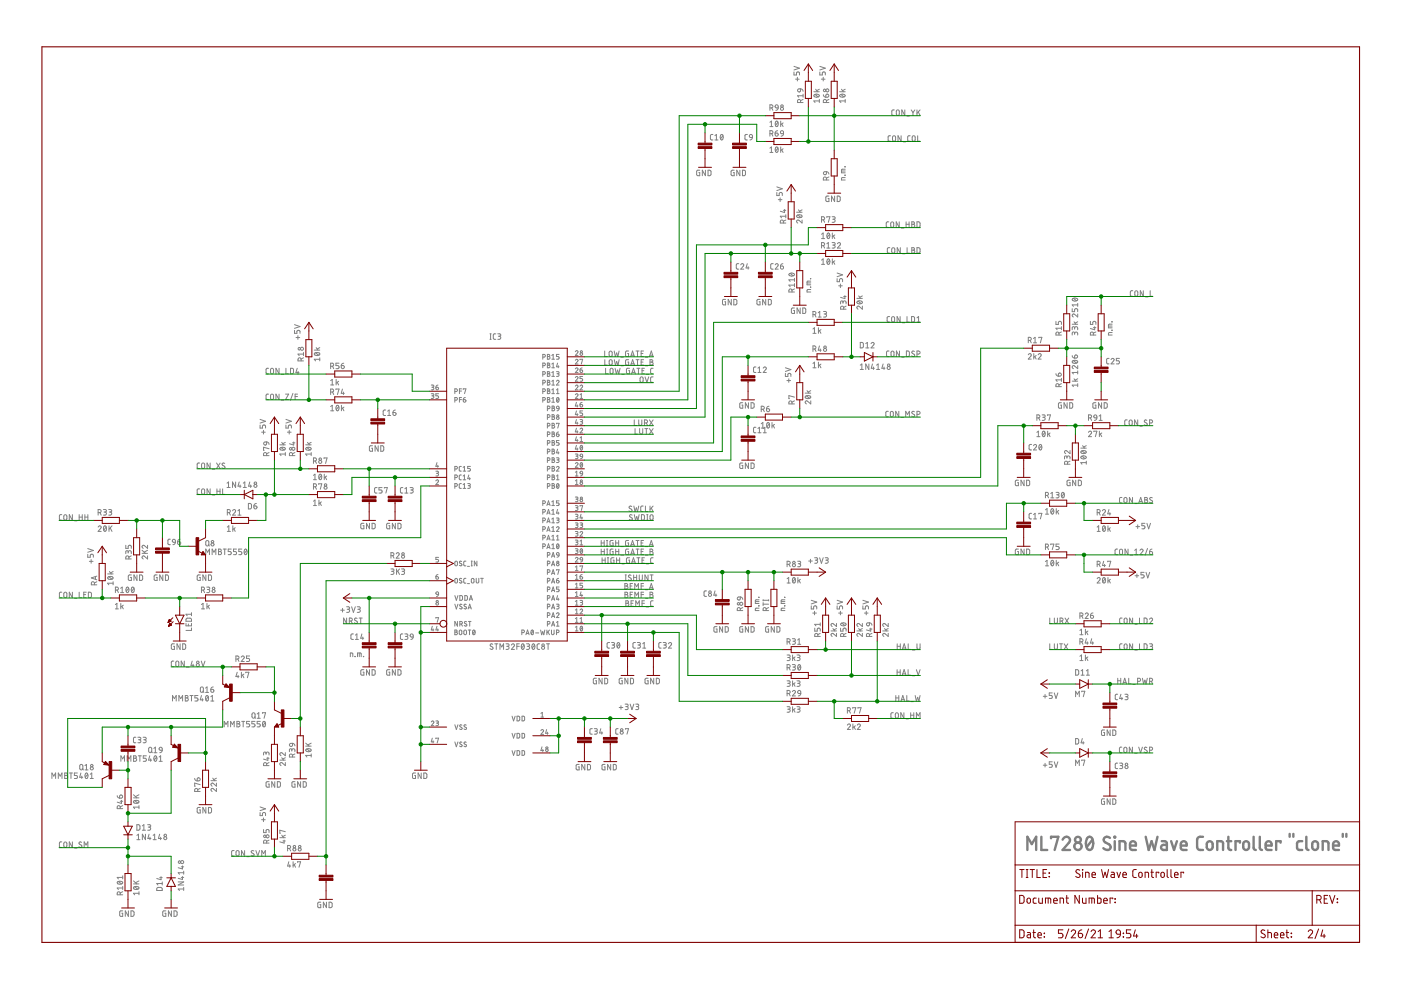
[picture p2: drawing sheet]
<svg xmlns="http://www.w3.org/2000/svg" width="297mm" height="210mm" viewBox="0 0 297 210" stroke-linecap="round" stroke-linejoin="round" font-family="sans-serif">
<g fill="none" stroke="#808080" stroke-width=".21">
<path d="M168.3 15.3v.6h.6v-.4a.32 .32 0 0 1 .3-.2 .32 .32 0 0 1 .3 .2v.4M168.3 14.1l1.2 .4-1.2 .3M168.7 16.8h.7M169.1 16.4v.8M169.2 19l.5-.2v.4a.33 .33 0 0 1-.4 .3 .33 .33 0 0 1-.1-.5zM169.7 18.8l.5 .2 .1 .4M170.3 20v.6M172.6 19.5h1.1M172.9 18.9l.4 .6M173.7 18.9l-.5 .3M173.8 15.3v.6h.5v-.4a.32 .32 0 0 1 .4-.2 .32 .32 0 0 1 .3 .2v.4M173.8 14.1l1.2 .4-1.2 .3"/>
<path d="M174.1 16.8h.8M174.5 16.4v.8M178 19.5h1.2M178.4 18.9l.4 .6M179.2 18.9l-.6 .3M148.4 36.1l-.7 .1v.8l.2 .2 .5 .1v-.7h-.2M149.6 36.1v1.2l-.7-1.2v1.2M150.1 36.1h.5l.1 .2v.6l-.1 .3-.5 .1zM151.2 28.5h-.4l-.2 .3v.7l.6 .2M151.6 29.7h.6M151.6 28.8l.3-.3v1.2M152.8 28.6l.1-.1a.58 .58 0 0 1 .5 .6 .58 .58 0 0 1-.5 .6l-.2-.6z"/>
<path d="M153.3 28.8l-.5 .6M155.7 36.1l-.7 .1v.8l.2 .2 .5 .1v-.7h-.2M156.9 36.1v1.2l-.7-1.2v1.2M157.4 36.1h.5l.1 .2 .1 .6-.2 .3-.5 .1zM158.5 28.5h-.4l-.2 .3v.7l.6 .2M159 28.6h.4l.1 .5h-.6zM159.5 29.1l-.1 .4-.4 .2M163.2 22.9l.6-.1v-.4l-.6-.2v1.2M163.2 28.3l.6-.1 .1-.2-.2-.3h-.5v1.2M163.2 25.9l.4-.2v1.1M163.2 31.4l.4-.2v1.1M163.2 26.8h.7"/>
<path d="M163.2 32.3h.7M163.6 22.9l.3 .5M163.6 28.3l.3 .6M164.3 28.2h.4a.33 .33 0 0 1 .3 .4 .33 .33 0 0 1-.3 .3 .33 .33 0 0 1-.4-.3zM164.5 22.3h.4l.1 .6-.6-.1zM164.5 25.8l.1-.1a.59 .59 0 0 1 .4 .6 .59 .59 0 0 1-.4 .5l-.2-.5zM164.5 31.2h.2a.64 .64 0 0 1 .3 .6 .64 .64 0 0 1-.4 .5l-.2-.6zM164.7 39.6l1.2 .4-1.2 .4M164.9 27.7l-.4 .2-.2 .3M164.9 25.9l-.5 .7M164.9 31.4l-.5 .7M165 22.9l-.2 .4-.3 .1"/>
<path d="M165.5 25.7v1.1M165.5 31.2v1.1M165.6 27.8l.3-.1 .2 .2v.4h-.6zM165.7 26.3l.3 .5M165.7 31.8l.3 .5M166 26.1l-.5 .4M166 31.5l-.5 .4M166.1 28.3l-.1 .4-.4 .2M169.7 21.7l-.1-.6h-.4l-.1 .6h1.2M170.3 21.1l-.6 .2M170.3 20.3h-1.2l.3 .3M172.6 20.1a.66 .66 0 0 1 1.1 .3 .64 .64 0 0 1-1.1-.2z"/>
<path d="M172.8 20l.7 .6M173.7 21.4h-1.1l.2 .3M173.7 21.1v.6M174.6 20.1l.1 .4 .4 .1M174.6 36.5l.6-.1v.4a.33 .33 0 0 1-.4 .2 .33 .33 0 0 1-.2-.5zM175.2 20a.33 .33 0 0 1 .5 .2 .33 .33 0 0 1-.3 .4h-.3zM175.2 21.7l-.1-.6h-.4l-.1 .6h1.1M175.2 38.2v-.5l-.2-.2-.3 .1-.1 .6h1.1M175.2 36.4l.3 .1 .2 .4M175.7 21.1l-.5 .2M175.7 37.5l-.5 .3M178.1 20.1a.66 .66 0 0 1 1.1 .3 .67 .67 0 0 1-1.2-.2z"/>
<path d="M178.3 20l.6 .6M178.4 36.3h.8M179.2 35.3h.1M179.2 37.1h.1M179.2 37.7h-.7l-.1 .1v.4h.8M179.2 35.9h-.7l-.1 .2v.5h.8M179.2 21.4h-1.2l.3 .3M179.2 21.1v.6M188.8 28.8h-.4l-.1 .2 .1 .9 .4 .1M189.4 28.9l.2-.1 .3 .3v.5l-.3 .4-.2-.1-.2-.3zM189.6 23.3h-.4l-.1 .3v.7l.5 .2M190.1 23.4l.3-.1 .2 .2v.8l-.2 .2-.3-.2z"/>
<path d="M191.1 28.8v1.2l-.7-1.2v1.2M191.5 30.1h.5M191.8 23.3v1.2l-.6-1.2v1.2M192.3 24.6h.5M193 28.8h-.4l-.2 .2 .1 .8 .5 .2M193.2 23.3l.4 .6M193.5 28.9l.3-.1 .2 .2v.8l-.2 .2-.4-.2zM193.6 23.9v.6M194 23.3l-.4 .6M194.4 23.3v1.2M194.6 28.8v1.2h.5M194.7 23.7l.4 .8"/>
<path d="M195.1 23.3l-.7 .7M156.6 55.9h-.4l-.1 .3v.7l.5 .2M157.1 56.2a.32 .32 0 0 1 .4-.3 .32 .32 0 0 1 .1 .5l-.5 .7h.6M158.4 55.9l-.2 .9h.6M158.6 56.5v.6M163.9 55.9h-.4l-.1 .3v.7l.5 .2M164.4 56.2a.32 .32 0 0 1 .4-.3 .32 .32 0 0 1 .1 .5l-.5 .7h.6M164.7 40.8v.7h.5v-.4a.33 .33 0 0 1 .3-.3 .33 .33 0 0 1 .4 .3v.4M165 42.3h.8M165.4 42v.7M165.5 56.4h.4a.32 .32 0 0 1 .2 .4 .32 .32 0 0 1-.3 .3 .32 .32 0 0 1-.3-.4zM166 55.9l-.4 .1-.1 .4"/>
<path d="M166.1 47.3l-.1-.6h-.4l-.2 .6h1.2M166.1 44.6h.5M166.3 44.4v.7l-.9-.3M166.6 46.7l-.5 .2M166.6 45.8h-1.2l.3 .4M166.6 45.5v.7M167.3 58a.66 .66 0 0 1 1.1 .3 .67 .67 0 0 1-1.1-.2zM167.5 58l.7 .5M168.4 59v.7M168.4 59.3h-1.1l.2 .4M168.9 45h1.2M168.9 45.7a.64 .64 0 0 1 .6-.2 .64 .64 0 0 1 .5 .5 .64 .64 0 0 1-.6 .2 .64 .64 0 0 1-.5-.5z"/>
<path d="M169.1 45.6l.7 .5M169.3 44.5l.4 .5M170.1 46.7v.6l-.7-.6a.32 .32 0 0 0-.5 .1 .32 .32 0 0 0 .2 .5M170.1 44.5l-.6 .3M171.1 60h.8M171.9 59.1h.1M171.9 59.6h-.7l-.1 .2v.6h.8M174.2 46.6l.6-.1v-.4l-.6-.1v1.1M174.2 52.1l.6-.1v-.4l-.6-.2v1.2M174.2 49.7l.3-.3v1.2M174.2 55.2l.3-.3v1.1M174.2 50.6h.6"/>
<path d="M174.2 56h.6M174.6 46.6l.2 .5M174.6 52.1l.2 .5M175.3 46.1v-.1h.7l-.4 1.1M175.3 51.7l.3-.3v1.2M175.3 52.6h.7M175.5 49.5v-.1a.6 .6 0 0 1 .5 .6 .6 .6 0 0 1-.5 .6l-.2-.6zM175.5 55v-.1a.6 .6 0 0 1 .5 .6 .6 .6 0 0 1-.5 .5l-.2-.5zM175.7 41.6l-.6 .1v.8l.2 .2h.4v-.6h-.1M175.9 49.7l-.5 .6M175.9 55.2l-.5 .6M176.4 46h.4l.3 .2-.2 .3h-.3"/>
<path d="M176.4 51.4l.5 .1 .2 .1-.2 .3-.3 .1M176.5 49.4v1.2M176.5 54.9v1.1M176.7 50l.3 .6M176.7 55.5l.3 .5M176.7 46.5l.3 .1 .1 .3-.2 .2h-.5M176.7 52l.4 .2-.1 .3-.6 .1M177 41.6v1.1l-.7-1.1v1.1M177 49.8l-.5 .4M177 55.3l-.5 .4M177.5 59.1v.6h.5v-.4a.34 .34 0 0 1 .3-.2 .34 .34 0 0 1 .3 .2v.4M177.5 57.9l1.1 .4-1.1 .4"/>
<path d="M177.5 41.6h.4l.2 .2v.7l-.2 .2h-.4zM177.5 51.7a.32 .32 0 0 1 .5-.2 .32 .32 0 0 1 .1 .5l-.6 .6h.7M188.4 47l-.4 .1-.1 .2v.7l.5 .2M188.7 52.5l-.4 .1-.2 .2 .1 .7 .5 .2M188.9 47.2l.2-.1 .4 .1v.8l-.2 .2-.4-.2zM189.2 52.6l.3-.1 .2 .2v.8l-.2 .2-.3-.1-.1-.2zM190.6 47v1.2l-.6-1.2v1.2M190.9 52.5v1.2l-.7-1.2v1.2M191.1 48.3h.5M191.3 53.8h.6M192.1 47v1.2M192.1 47.6h.6"/>
<path d="M192.3 52.5v1.2h.5M192.7 47v1.2M193.3 47l.5 .1v.4l-.2 .1 .4 .2-.2 .4h-.5zM193.3 52.5l.5 .1v.3l-.2 .1 .4 .3-.2 .4h-.5zM193.3 47.6h.3M193.3 53h.3M194.4 47l.5 .1 .2 .1v.8l-.2 .2h-.5zM194.4 52.5h.5l.2 .2v.8l-.2 .2h-.5zM56.9 78.1h-.4l-.1 .2v.8l.5 .1M57.5 78.1h.2l.3 .2v.8l-.3 .1-.3-.1zM59.2 78.1v1.1l-.7-1.1v1.1M59.6 79.4h.6"/>
<path d="M60.6 78.1v1.1h.5M61.6 78.1h.4l.2 .2v.8l-.2 .1h-.4zM62.4 70v.7h.5v-.4a.34 .34 0 0 1 .4-.3 .34 .34 0 0 1 .3 .3v.4M62.4 68.8l1.2 .4-1.2 .4M62.8 71.6h.7M63 78.1l-.3 .9h.7M63.2 71.2v.7M63.2 78.7v.5M63.8 76.5l-.1-.6h-.4l-.1 .6h1.1M64.3 75.9l-.5 .2M64.3 75.1h-1.1l.2 .3M64.3 74.7v.7"/>
<path d="M66.6 74.2h1.2M66.7 74.9a.66 .66 0 0 1 1.1 .3 .67 .67 0 0 1-1.1-.2zM66.9 74.8l.6 .5M67 73.7l.4 .5M67.8 76.2h-1.2l.3 .3M67.8 75.9v.6M67.8 73.7l-.6 .3M70.1 77.7l.6-.2v-.2l-.1-.3h-.5v1.2M70.5 77.7l.3 .5M71.9 77h-.7v.5h.4a.33 .33 0 0 1 .3 .3 .33 .33 0 0 1-.3 .4h-.4M72.3 77.5h.4a.32 .32 0 0 1 .3 .4 .32 .32 0 0 1-.3 .3 .32 .32 0 0 1-.4-.3zM72.9 77l-.4 .2-.2 .3"/>
<path d="M103.9 71.9h.2M103.9 70.8h.2M104 70.8v1.1M105.1 70.8h-.4l-.1 .2v.8l.5 .1M105.5 70.8h.5l.2 .2-.1 .2-.4 .1M105.9 71.3l.2 .1 .1 .3-.2 .2h-.5M115.1 79.4l.5-.2v-.2l-.1-.2h-.4v1M115.1 77.5l.5-.1v-.2l-.1-.2h-.4v1M115.1 75.7l.5-.1v-.4l-.5-.1v1.1M116.1 78.8l.4 .1v.2l-.2 .1 .3 .3-.1 .3h-.4zM116.1 77l.4 .1v.2l-.2 .1 .3 .2-.1 .4h-.4zM116.1 75.1l.4 .2v.2l-.2 .1 .3 .2-.1 .3-.4 .1z"/>
<path d="M116.1 79.2h.2M116.1 77.4h.2M116.1 75.6h.2M117 76.2h.6M117 78h.6M117 75.4l.3-.3v1.1M117 77.2l.3-.2v1M117 79l.3-.2v1M117 79.8h.6M118 78.8l.5 .1-.1 .3h-.3M118.2 77l-.2 .8h.5M118.3 79.2l.2 .4-.1 .2h-.4"/>
<path d="M118.4 77.5v.5M118.5 75.1h-.5v.5h.4l.1 .2-.1 .3-.4 .1M122 78.2a.28 .28 0 0 1 .4-.2 .28 .28 0 0 1 .1 .4l-.5 .6h.6M122 76.4a.28 .28 0 0 1 .4-.2 .28 .28 0 0 1 .1 .4l-.5 .6h.6M122 74.6a.28 .28 0 0 1 .4-.2 .28 .28 0 0 1 .1 .4l-.5 .6h.6M123 78.4h.3a.28 .28 0 0 1 .2 .4 .28 .28 0 0 1-.3 .2 .28 .28 0 0 1-.2-.3zM123 76.3l.5-.1-.2 1M123.4 78l-.3 .1-.1 .3M123.5 79.8h-.5v.5h.4l.1 .2-.1 .3h-.4M128.2 74.4v1.2h.5M128.2 76.3v1.1h.5M128.4 78.1v1.1h.5"/>
<path d="M129.3 74.5l.2-.1 .3 .4v.6l-.3 .2-.2-.1-.2-.2zM129.3 76.3h.3l.2 .1v.8l-.2 .2-.4-.2zM129.5 78.1h.2l.3 .2v.8l-.3 .1-.3-.1zM130.2 74.4l.3 1.2 .2-.8 .3 .8 .3-1.2M130.2 76.3l.3 1.1 .2-.8 .3 .8 .3-1.1M130.4 78.1l.3 1.1 .2-.7 .3 .7 .3-1.1M131.6 75.7h.6M131.7 77.6h.5M131.8 79.4h.6M133.3 74.4l-.6 .1-.1 .8 .2 .3h.5v-.6h-.2M133.3 76.3l-.6 .1-.1 .8 .2 .2h.5v-.6h-.2M133.5 78.1l-.6 .1-.1 .8 .2 .2h.5v-.6h-.2"/>
<path d="M133.7 77.4l.4-1.1 .4 1.1M133.7 75.6l.4-1.2 .4 1.2M133.8 75.3h.6M133.8 77.1h.6M133.9 79.2l.4-1.1 .4 1.1M134 79h.6M134.8 74.4h.7M134.9 76.3h.6M135 78.1h.7M135.2 74.4v1.2M135.2 76.3v1.1M135.4 78.1v1.1"/>
<path d="M135.8 80l.3-.1 .2 .2v.8l-.2 .2-.3-.1-.1-.2zM135.9 76.8h.4M135.9 75h.4M136.1 78.6h.4M136.4 74.4h-.5v1.2h.5M136.5 76.3h-.6v1.1h.6M136.6 78.1h-.5v1.1h.5M136.8 79.9l.4 1.2 .3-1.2M136.8 75.7h.5M136.8 77.6h.6M137 79.4h.5M137.7 75.6l.4-1.2 .4 1.2"/>
<path d="M137.8 75.3h.6M137.8 76.3h.5l.1 .2-.2 .3 .3 .2-.2 .4h-.5zM137.8 76.8h.4M138.5 78.1h-.4l-.2 .2 .1 .8 .5 .1M138.5 79.9h-.4l-.2 .3 .1 .7 .5 .2M153.8 63.5l-.6 .1v.8l.2 .2h.4v-.6h-.2M155 63.5v1.1l-.6-1.1v1.1M155.6 63.5h.4l.2 .2v.6l-.2 .3h-.4zM160.3 77.8l-.4 .1-.1 .2v.8l.5 .1M160.7 79h.7M160.7 78.1l.3-.3v1.2M161.1 63.5l-.6 .1v.8l.2 .2h.4v-.6h-.1"/>
<path d="M161.8 78.1a.32 .32 0 0 1 .5-.3 .32 .32 0 0 1 .1 .5l-.6 .7h.7M162.3 63.5v1.1l-.6-1.1v1.1M162.9 63.5h.4l.2 .2v.6l-.2 .3h-.4zM166.5 79.2v.6h.5v-.4a.32 .32 0 0 1 .4-.2 .32 .32 0 0 1 .3 .2v.4M166.5 78l1.2 .4-1.2 .4M167.9 61.9l-.1-.6h-.4l-.1 .6h1.1M168.4 65.3l-.6 .1 .1 1 .5 .1v-.7h-.1M168.4 60.1v.7M168.4 61.3l-.5 .2M168.4 60.5h-1.1l.2 .3M169.7 65.3v1.2l-.7-1.2v1.2M170.2 65.3h.4l.2 .2v.8l-.2 .1-.4 .1z"/>
<path d="M171.9 60.9h.1M171.9 61.4h-.7l-.1 .2v.3h.8M172.4 74h.4l.2-.3-.1-.2-.5-.2v1.2M172.4 66.7h.4l.2-.3-.1-.2-.5-.2v1.2M172.4 70.7h.6M172.4 77.1l.3-.3v1.2M172.4 69.8l.3-.3v1.2M172.4 78h.6M172.7 74l.3 .5M172.7 66.7l.3 .5M173.5 66.3l.3-.3v1.2M173.5 67.2h.6"/>
<path d="M173.5 69.5v1.2M173.5 76.8v1.2M173.7 73.3l-.2 1h.6M173.8 77.4l.3 .6M173.8 70.1l.3 .6M173.9 74v.5M174.1 77.2l-.6 .4M174.1 69.9l-.6 .4M174.6 66l.5 .1 .1 .2-.1 .2-.4 .1M174.9 66.6l.3 .1v.3l-.1 .2h-.5M177.8 60.6h.8M178.2 60.2v.8"/>
<path d="M178.7 64.1l.2-.2 .2-.1 .3 .2v.4M178.7 64.3l-.1-.5h-.2l-.2 .1v.5M178.9 65.6l-.1-.6-.3-.1-.3 .2v.5h1.2M178.9 62.9h.5M179.1 62.7v.6l-.9-.2M179.4 64.9l-.5 .3M181.7 63.3h1.1M181.8 63.9a.63 .63 0 0 1 1 .3 .63 .63 0 0 1-.6 .3 .63 .63 0 0 1-.5-.5zM181.9 63.8l.7 .6M182.1 62.7l.4 .6M182.4 72.6h.5l.1 .2v.8l-.1 .1-.5 .1zM182.4 77.4l.3-.2v1.1"/>
<path d="M182.4 78.3h.6M182.8 64.9v.7l-.6-.6a.33 .33 0 0 0-.5 .1 .33 .33 0 0 0 .2 .5M182.8 62.7l-.5 .3M183.6 73.8h.6M183.6 72.9l.3-.3v1.2M184.2 77.2v1.1l-.6-1.1v1.1M184.7 72.9a.32 .32 0 0 1 .4-.3 .32 .32 0 0 1 .1 .5l-.5 .7h.6M185 77.2l-.3 .9h.7M185.2 77.8v.5M185.8 78.3h.7M185.8 77.4l.4-.2v1.1M187.2 77.2l-.2 .9h.6"/>
<path d="M187.4 77.8v.5M188.5 74.4l-.4 .1-.1 .2v.7l.5 .2M188.6 67.1l-.4 .1-.1 .2v.7l.5 .2M189 74.5l.3-.1 .2 .2v.8l-.2 .2-.4-.2zM189.1 67.2l.3-.1 .3 .2v.8l-.3 .2-.3-.2zM190.7 74.4v1.2l-.6-1.2v1.2M190.8 67.1v1.2l-.6-1.2v1.2M191.2 75.7h.5M191.3 68.4h.5M192.2 74.4h.4l.2 .2v.8l-.3 .2h-.3zM192.3 67.1v1.2h.5M193.3 67.1h.4l.2 .2v.8l-.2 .2h-.4z"/>
<path d="M193.9 74.5l-.4-.1-.2 .3 .5 .4a.29 .29 0 0 1 0 .5 .29 .29 0 0 1-.4-.1l-.1-.1M194.4 75.1l.6-.1v-.5l-.6-.1v1.2M194.4 68.3h.7M194.4 67.4l.4-.3v1.2M218 75.2a.32 .32 0 0 1 .5-.2 .32 .32 0 0 1 .1 .5l-.6 .6h.7M218 72.2l.6-.1v-.5l-.6-.1v1.2M218.4 72.2l.3 .5M219.1 71.8l.4-.3v1.2M219.1 72.7h.7M219.2 75v1.1M219.4 75.6l.3 .5M219.7 75.4l-.5 .4"/>
<path d="M220.1 75.2a.32 .32 0 0 1 .5-.2 .32 .32 0 0 1 .1 .5l-.6 .6h.6M220.3 71.6v-.1h.6l-.3 1.2M223.9 68.1v.7h.5v-.4a.33 .33 0 0 1 .3-.3 .33 .33 0 0 1 .3 .3v.4M223.9 79.2l.1 .4 .4 .2M224.5 79.2a.34 .34 0 0 1 .5 .1 .34 .34 0 0 1-.3 .5h-.3zM224.5 71v-.4l-.2-.2-.3 .1-.1 .5h1.1M225 69.3v.6M225 70.4l-.5 .2M225 69.6h-1.1l.2 .3M227.3 65.4v.7h.5v-.4a.34 .34 0 0 1 .4-.3 .34 .34 0 0 1 .3 .3v.4M227.3 75.4l.2 .4 .3 .1M227.3 68.7h1.2"/>
<path d="M227.4 63.3a.68 .68 0 0 1 1.1 .3 .63 .63 0 0 1-.6 .3 .63 .63 0 0 1-.5-.5zM227.4 76.5a.66 .66 0 0 1 1.1 .3 .63 .63 0 0 1-.6 .3 .63 .63 0 0 1-.5-.5zM227.6 63.2l.6 .6M227.6 76.5l.6 .5M227.7 68.2l.4 .5M227.8 70.7l.2-.2 .2-.1 .3 .2v.4M227.8 70.9v-.4l-.3-.1-.1 .1-.1 .5M227.8 69.6l.3-.3h.3l.1 .6M227.8 69.8v-.4l-.3-.1-.1 .1-.1 .5M227.9 75.4a.33 .33 0 0 1 .6 .1 .33 .33 0 0 1-.3 .4h-.4zM228.5 66.6v.6l-.7-.5a.32 .32 0 0 0-.5 .1 .32 .32 0 0 0 .3 .4M228.5 77.5v.7l-.7-.6a.32 .32 0 0 0-.5 .1 .32 .32 0 0 0 .3 .5"/>
<path d="M228.5 64.6h-1.2l.3 .4M228.5 64.3v.7M228.5 78.6v.7M228.5 68.2l-.6 .3M228.5 79h-1.2l.3 .3M231.2 68.1v.7h.5v-.4a.33 .33 0 0 1 .3-.3 .33 .33 0 0 1 .3 .3v.4M231.8 71l-.1-.5h-.4l-.1 .5h1.1M231.8 69.5h.5M232.1 69.3v.6l-.9-.2M232.3 70.4l-.5 .2M235 69.1h.8M235.1 76h-.3l-.2 .2 .1 .9 .4 .1"/>
<path d="M235.6 76.2a.32 .32 0 0 1 .4-.2 .32 .32 0 0 1 .1 .5l-.5 .7h.6M235.7 70h.1M235.7 68.2h.1M235.8 70.5h-.6l-.2 .2v.3h.8M235.8 68.7h-.6l-.2 .2v.6h.8M237.3 76h-.6v.5h.4a.34 .34 0 0 1 .3 .3 .34 .34 0 0 1-.3 .4h-.4M240.2 61.6l-.4 .1-.2 .2 .1 .8 .5 .1M240.7 61.7h.3l.2 .1v.8l-.2 .2-.4-.2zM242.4 61.6v1.2l-.6-1.2v1.2M242.9 62.9h.5M243.9 61.6v1.2h.5M42.3 98.2h-.3l-.2 .2v.8l.5 .1"/>
<path d="M42.9 98.2h.2l.3 .1v.8l-.3 .2h-.2l-.2-.3zM44.6 98.2v1.1l-.7-1.1v1.1M45 99.5h.5M45.9 98.2l.8 1.1M46.7 98.2l-.8 1.1M47.6 98.3l-.4-.1-.1 .2 .5 .4a.29 .29 0 0 1 0 .5 .29 .29 0 0 1-.4 0l-.1-.1M55.1 90.1v.7h.5v-.4a.34 .34 0 0 1 .4-.3 .34 .34 0 0 1 .3 .3v.4M55.1 88.9l1.2 .4-1.2 .4M55.5 91.6h.7M55.9 91.2v.8M56 93.8l.5-.1v.4a.32 .32 0 0 1-.4 .2 .32 .32 0 0 1-.1-.5zM56.5 96.6l-.1-.6h-.4l-.1 .6h1.1"/>
<path d="M56.5 93.7l.5 .2v.3M56.9 83.6h-.4l-.1 .2v.8l.5 .1M57 95.1l-1.1-.3v.7h.1M57 95.9l-.5 .3M57.5 83.6h.2l.3 .1v.8l-.3 .2-.3-.2zM59.2 83.6v1.1l-.7-1.1v1.1M59.3 94.3h1.2M59.4 95a.63 .63 0 0 1 1.1 .2 .65 .65 0 0 1-1.1-.1zM59.6 94.9l.6 .5M59.6 84.9h.6M59.7 93.8l.4 .5M60.5 96.3h-1.2l.3 .3"/>
<path d="M60.5 95.9v.7M60.5 93.8l-.6 .3M60.5 83.6h.7l-.7 1.1h.7M60.6 90.1v.7h.5v-.4a.34 .34 0 0 1 .4-.3 .34 .34 0 0 1 .3 .3v.4M60.6 88.9l1.2 .4-1.2 .4M60.9 91.6h.8M61.3 91.2v.8M62 96.6l-.1-.6h-.4l-.1 .6h1.1M62 93.9h.5M62.1 83.4l-.5 1.5M62.3 93.7v.7l-.9-.3M62.5 95.9l-.5 .3"/>
<path d="M62.6 84.1h.5M63.1 83.6h-.5v1.1M64.8 94.3h1.2M64.9 95a.63 .63 0 0 1 1.1 .2 .64 .64 0 0 1-1.2-.1zM65.1 94.9l.6 .5M65.2 93.8l.4 .5M66 96.3h-1.2l.3 .3M66 95.9v.7M66 93.8l-.6 .3M66.5 97.7l.5-.1 .1-.3-.2-.2h-.4v1.2M66.8 97.7l.3 .6M68.7 97.2v-.1h.6l-.3 1.2"/>
<path d="M70.1 83.1l.6-.1v-.3l-.1-.2h-.5v1.2M70.1 80.7l.3-.2v1.1M70.1 86.2l.3-.3v1.2M70.1 81.6h.7M70.1 87.1h.7M70.5 83.1l.3 .6M71.2 82.6v-.1h.7l-.4 1.2M71.3 80.5v1.1M71.4 86h.1a.58 .58 0 0 1 .4 .5 .58 .58 0 0 1-.4 .6l-.3-.6zM71.5 81.1l.3 .5M71.8 80.8l-.5 .4M71.8 86.2l-.5 .6"/>
<path d="M72.4 85.9v1.2M72.6 82.5l-.3 .9h.7M72.6 86.6l.3 .5M72.8 83.1v.6M72.9 86.3l-.5 .4M79 94.5l-.6 .1v1l.6 .1v-.7h-.2M80.2 94.5v1.2l-.7-1.2v1.2M80.7 94.5h.5l.1 .2v.8l-.1 .2h-.5zM81.8 86.9l-.4 .1-.2 .2 .1 .7 .5 .2M82.2 88.1h.6M82.2 87.2l.3-.3v1.2M83.3 87.5h.4a.32 .32 0 0 1 .3 .3 .32 .32 0 0 1-.4 .3 .32 .32 0 0 1-.3-.3z"/>
<path d="M83.8 86.9l-.3 .2-.2 .4M91.4 83.5l.6 .1v.2l-.5 .1M91.4 81.6l.6 .2-.1 .3h-.4M91.7 83.9l.3 .4-.2 .2h-.4M91.7 82.1l.3 .3-.2 .2-.4 .1M92.4 82.1h.4a.28 .28 0 0 1 .2 .3 .28 .28 0 0 1-.3 .3 .28 .28 0 0 1-.3-.3zM92.4 99.9h.5l.1 .2-.1 .2-.4 .1M92.6 98.1l-.2 .8h.6M92.8 98.6v.5M92.9 81.6l-.4 .2-.1 .3M93 83.5h-.6v.4h.5l.1 .2-.1 .4h-.5M96.4 84.8l.5-.1 .1-.2-.2-.2h-.4v1"/>
<path d="M96.4 83l.5-.1v-.4l-.5-.1v1.1M96.4 99.4l.5-.1 .1-.2-.2-.2h-.4v1M97.4 84.7h.5M97.4 82.9h.5M97.8 98.9h-.3l-.1 .2v.7l.4 .1M97.9 84.3h-.5v1M97.9 82.4h-.5v1.1M98.2 99.9h.5M98.2 99.1l.3-.2v1M98.2 84.7h.4a.28 .28 0 0 1 .2 .3 .28 .28 0 0 1-.3 .3 .28 .28 0 0 1-.3-.3zM98.2 82.6v-.2h.6l-.3 1.1M98.7 84.3l-.4 .1-.1 .3"/>
<path d="M99.7 98.9h-.5v.4l.4 .1 .1 .1-.1 .4h-.4M115.1 84.8l.5-.1v-.2l-.1-.2h-.4v1M115.1 83l.5-.1v-.4l-.5-.1v1.1M115.1 81.2l.5-.1v-.3l-.1-.2h-.4v1M116.1 99.4l.5-.1v-.3l-.5-.1v1M116.1 97.6l.5-.1v-.3l-.5-.1v1M116.1 95.8l.5-.1v-.4l-.5-.1v1M116.1 94l.5-.1v-.4l-.5-.1v1M116.1 92.1l.5-.1v-.3l-.5-.1v1M116.1 90.3l.5-.1v-.3l-.5-.2v1.1M116.1 88.5l.5-.1v-.4l-.5-.1v1M116.1 86.7l.5-.1v-.4l-.5-.1v1"/>
<path d="M116.1 84.3l.4 .1v.2l-.2 .1 .3 .2-.1 .4h-.4zM116.1 82.4l.4 .2v.2l-.2 .1 .3 .2-.1 .3-.4 .1zM116.1 80.6l.4 .1v.3l-.2 .1 .3 .2-.1 .3h-.4zM116.1 84.7h.2M116.1 82.9h.2M116.1 81.1h.2M117 81.6h.6M117 80.9l.3-.3v1M117 82.7l.3-.3v1.1M117 84.5l.3-.2v1M117 85.3h.6M117 83.5h.6"/>
<path d="M117.1 98.9l.4 .1v.2l-.2 .1 .3 .2-.1 .4h-.4zM117.1 97.1l.4 .1-.2 .3 .3 .2-.1 .3-.4 .1zM117.1 95.2l.4 .2v.2l-.2 .1 .3 .2-.1 .3h-.4zM117.1 93.4l.4 .1v.2l-.2 .2 .3 .2-.1 .3h-.4zM117.1 91.6l.4 .1v.2l-.2 .1 .3 .2-.1 .4h-.4zM117.1 89.7l.4 .2-.2 .3 .3 .2-.1 .3-.4 .1zM117.1 87.9l.4 .2v.2l-.2 .1 .3 .2-.1 .3h-.4zM117.1 86.1l.4 .1v.2l-.2 .2 .3 .2-.1 .3h-.4zM117.1 95.7h.2M117.1 99.3h.2M117.1 86.6h.2M117.1 97.5h.2"/>
<path d="M117.1 93.9h.2M117.1 92h.2M117.1 90.2h.2M117.1 88.4h.2M118 99.1a.27 .27 0 0 1 .4-.2 .27 .27 0 0 1 0 .4l-.4 .6h.5M118 97.1l.5 .1-.1 .3h-.3M118 92h.3a.28 .28 0 0 1 .2 .3 .28 .28 0 0 1-.3 .3 .28 .28 0 0 1-.2-.3zM118 80.9a.27 .27 0 0 1 .4-.3 .27 .27 0 0 1 0 .5l-.4 .5h.5M118 89.9v-.2h.5l-.2 1.1M118 82.7l.3-.3v1.1M118 83.5h.5M118 86.3l.2-.2 .2 .1 .1 .5-.4-.1z"/>
<path d="M118.1 84.3h.1a.5 .5 0 0 1 .3 .5 .5 .5 0 0 1-.3 .5l-.2-.5zM118.2 95.2l-.2 .8h.5M118.3 97.5l.2 .4-.1 .1-.4 .1M118.4 95.8v.4M118.4 91.6l-.3 .1-.1 .3M118.5 84.5l-.5 .6M118.5 93.4h-.5v.5h.4l.1 .2-.1 .3h-.4M118.5 86.7l-.1 .3-.3 .1M122 98.3a.28 .28 0 0 1 .4-.2 .28 .28 0 0 1 .1 .4l-.5 .6h.6M122 96.3h.4l.2 .2-.2 .2h-.3M122 83.7a.28 .28 0 0 1 .4-.2 .28 .28 0 0 1 .1 .4l-.5 .6h.6M122 81.9a.28 .28 0 0 1 .4-.2 .28 .28 0 0 1 .1 .4l-.5 .6h.6"/>
<path d="M122 80.1a.28 .28 0 0 1 .4-.3 .28 .28 0 0 1 .1 .5l-.5 .5h.6M122.2 94.4l-.2 .8h.6M122.2 92.6l-.2 .8h.6M122.2 90.8l-.2 .8h.6M122.2 89l-.2 .7h.6M122.2 87.1l-.2 .8h.6M122.2 85.3l-.2 .8h.6M122.3 96.7l.2 .1v.4l-.5 .1M122.4 85.9v.4M122.4 87.7v.4M122.4 89.5v.5M122.4 91.3v.5"/>
<path d="M122.4 93.2v.4M122.4 95v.4M123 91a.27 .27 0 0 1 .4-.2 .27 .27 0 0 1 0 .4l-.4 .6h.5M123 89l.5 .1-.1 .3h-.3M123 85.7h.3a.28 .28 0 0 1 .2 .4 .28 .28 0 0 1-.3 .2 .28 .28 0 0 1-.2-.3zM123 81.9a.28 .28 0 0 1 .4-.2 .28 .28 0 0 1 0 .4l-.4 .6h.5M123 83.7l.3-.2v1M123 92.8l.3-.2v1M123 93.6h.5M123 84.5h.5M123.1 100h.3l.1 .5-.5-.1zM123.1 96.3h.3l.1 .5-.5-.1z"/>
<path d="M123.1 98.1h.1a.5 .5 0 0 1 .3 .5 .5 .5 0 0 1-.3 .5l-.2-.5zM123.1 94.5l.1-.1a.51 .51 0 0 1 .3 .5 .51 .51 0 0 1-.3 .5l-.2-.5zM123.3 89.4l.2 .3-.1 .2-.4 .1M123.4 85.3l-.3 .1-.1 .3M123.5 98.3l-.5 .6M123.5 94.7l-.5 .5M123.5 96.8l-.1 .3-.3 .2M123.5 87.1h-.5v.5h.4l.1 .2-.1 .3h-.4M134.5 89v1.2h.5M134.6 90.9v1.1h.6M135.4 89v.9l.3 .3 .4-.2v-1M135.6 90.9v.8l.3 .3 .3-.2 .1-.9"/>
<path d="M136.6 89.7l.6-.1v-.4l-.6-.2v1.2M136.7 90.9h.7M137 89.7l.3 .5M137 90.9v1.1M137.7 89l.8 1.2M137.7 90.9l.8 1.1M138.5 89l-.8 1.2M138.5 90.9l-.8 1.1M157.5 98.2l-.6 .1-.1 .8 .2 .2h.5v-.6h-.2M157.5 85.4l-.6 .1v1l.6 .1v-.7h-.2M158.7 85.4v1.2l-.7-1.2v1.2M158.7 98.2v1.1l-.7-1.1v1.1"/>
<path d="M159.2 98.2h.5l.2 .2v.7l-.2 .2h-.5zM159.2 85.4h.5l.2 .2v.8l-.2 .1-.5 .1zM160.3 90.6h-.4l-.1 .2v.9l.5 .1M160.7 91.8h.7M160.7 90.8l.3-.2v1.2M161.4 86.8l.6-.1v-.4l-.6-.2v1.2M161.4 89.9l.3-.3v1.2M161.4 90.8h.7M161.8 86.8l.3 .5M161.8 91.8h.7M161.8 90.8l.4-.2v1.2M162.5 86.7h.4a.33 .33 0 0 1 .3 .3 .33 .33 0 0 1-.4 .3 .33 .33 0 0 1-.3-.3z"/>
<path d="M162.7 89.7l.1-.1a.6 .6 0 0 1 .4 .6 .6 .6 0 0 1-.4 .5l-.3-.5zM163 86.1a.51 .51 0 0 0-.5 .6M163.1 89.9l-.5 .6M163.7 89.6v1.2M163.9 90.2l.3 .6M164.2 90l-.5 .4M166.8 80.7h.8M167.2 80.3v.8M167.9 85.6l-.1-.5h-.4l-.1 .5h1.1M168.4 84.2l-1.1-.3v.6h.1M168.4 85l-.5 .3M170.7 83.4h1.2"/>
<path d="M170.8 84a.66 .66 0 0 1 1.1 .3 .65 .65 0 0 1-.7 .2 .65 .65 0 0 1-.5-.4zM171 83.9l.6 .6M171.1 82.8l.4 .6M171.9 85v.6l-.7-.5a.32 .32 0 0 0-.5 .1 .32 .32 0 0 0 .3 .4M171.9 82.8l-.6 .3M188.3 87.2h-.4l-.1 .3v.7l.5 .2M188.9 87.3l.2-.1 .3 .2v.8l-.3 .2-.3-.2zM190.6 87.2v1.2l-.7-1.2v1.2M191 88.5h.6M192 88.4v-1.2l.4 .7 .4-.7v1.2M193.9 87.3l-.4-.1-.2 .3 .6 .5a.33 .33 0 0 1-.2 .4 .33 .33 0 0 1-.4-.2M194.4 87.9l.6-.2v-.4l-.6-.1v1.2"/>
<path d="M218.7 94.2l-.4 .1-.1 .2v.7l.5 .2M219.1 94.5a.32 .32 0 0 1 .5-.3 .32 .32 0 0 1 .1 .6l-.6 .6h.7M219.8 88.6h.5l.2-.3-.1-.2-.6-.1v1.1M219.8 91.7l.4-.3v1.2M219.8 92.6h.7M220.2 88.6l.3 .5M220.4 94.3h.1a.61 .61 0 0 1 .4 .5 .61 .61 0 0 1-.4 .6l-.2-.6zM220.8 94.5l-.5 .6M221 88h.4l.2 .2-.2 .3h-.3M221.1 91.5l.1-.1a.58 .58 0 0 1 .4 .6 .58 .58 0 0 1-.4 .6l-.2-.6zM221.3 88.5l.2 .1 .1 .3-.2 .2h-.4M221.6 91.7l-.6 .6"/>
<path d="M222.1 88.1v-.1h.6l-.3 1.1M222.1 91.4v1.2M222.4 92l.2 .6M222.6 91.8l-.5 .4M224.5 82v-.5l-.2-.2-.3 .1-.1 .6h1.1M225 85.4l-.6 .1 .1 1 .5 .1v-.7h-.1M225 80.2v.7M225 81.3l-.5 .3M225 80.5h-1.1l.2 .4M226.2 97l.1-.3h.3l.2 .1 .1 .5M226.2 97.2v-.4l-.3-.1-.2 .1v.5M226.3 85.4v1.2l-.7-1.2v1.2"/>
<path d="M226.3 98.4l-.1-.6h-.4l-.1 .6h1.2M226.8 85.4h.4l.2 .2v.8l-.2 .1-.4 .1zM226.9 95.5v.7l-.7-.6a.32 .32 0 0 0-.5 .1 .32 .32 0 0 0 .3 .5M226.9 97.8l-.6 .2M227.3 80.8h1.2M227.7 80.3l.4 .5M228.5 81.3v.7M228.5 81.7h-1.2l.3 .3M228.5 80.3l-.6 .3M229.2 95h1.1M229.2 96.8a.63 .63 0 0 1 1.1 .3 .63 .63 0 0 1-.6 .2 .63 .63 0 0 1-.5-.4zM229.2 95.7a.63 .63 0 0 1 1.1 .2 .64 .64 0 0 1-1.1-.1z"/>
<path d="M229.4 96.7l.7 .5M229.4 95.6l.7 .5M229.5 94.5l.4 .5M230.3 98.1h-1.1l.2 .3M230.3 97.8v.6M230.3 94.5l-.5 .3M230.8 91.7a.32 .32 0 0 1 .4-.3 .32 .32 0 0 1 .2 .5l-.6 .7h.6M230.8 88.6l.6-.1v-.4l-.6-.1v1.1M231.2 88.6l.2 .5M231.9 91.5v-.1h.7l-.4 1.2M232 88h.4l.2 .6-.6-.1zM232.3 85.4l-.6 .1 .1 1 .5 .1v-.7h-.1"/>
<path d="M232.6 88.6l-.1 .3-.5 .2M233 89.1h.7M233 88.2l.4-.2v1.1M233.1 91.4v1.2M233.3 92l.3 .6M233.6 85.4v1.2l-.7-1.2v1.2M233.6 91.8l-.5 .4M234.1 85.4h.4l.2 .2 .1 .6-.3 .3-.4 .1zM239 89l-.4 .1-.1 .2v.7l.5 .2M239.5 89.1l.3-.1 .2 .2v.8l-.2 .2-.3-.1-.1-.2zM241.2 89v1.2l-.6-1.2v1.2M241.7 90.3h.5"/>
<path d="M243.2 89.1l-.4-.1-.2 .3 .5 .4a.29 .29 0 0 1 0 .5 .29 .29 0 0 1-.4-.1l-.1-.1M243.7 89.7h.5l.2-.3-.1-.2-.6-.2v1.2M13.1 109.1h-.4l-.1 .3 .1 .8 .4 .1M13.7 109.2l.2-.1 .3 .4-.1 .6-.2 .2-.2-.1-.2-.2zM15.3 109.1v1.2l-.6-1.2v1.2M15.8 110.4h.5M16.8 109.1v1.2M16.8 109.6h.6M17.4 109.1v1.2M18 109.6h.6M18 109.1v1.2M18.6 117.5v.7h.5v-.4a.34 .34 0 0 1 .4-.3 .34 .34 0 0 1 .3 .3v.4"/>
<path d="M18.6 116.3l1.2 .4-1.2 .4M18.6 109.1v1.2M18.9 119h.8M19.3 118.6v.8M20.8 111.8a.32 .32 0 0 1 .5-.3 .32 .32 0 0 1 .1 .5l-.6 .7h.7M20.8 108.7h.5l.1-.3v-.2l-.6-.2v1.2M21.2 108.7l.3 .5M21.9 108l.5 .1 .2 .1-.2 .3-.3 .1M22.1 111.6l.1-.1a.6 .6 0 0 1 .4 .6 .6 .6 0 0 1-.4 .5l-.3-.5zM22.2 108.6l.3 .1 .1 .3-.2 .2h-.5M22.5 111.8l-.5 .6M23.1 108l.5 .1 .1 .1-.1 .3-.4 .1"/>
<path d="M23.1 111.5v1.2M23.4 108.6l.2 .1 .1 .3-.2 .2h-.4M23.4 112l.3 .7M23.7 111.5l-.6 .7M26.7 115.6v.7h.5v-.4a.34 .34 0 0 1 .3-.3 .34 .34 0 0 1 .3 .3v.4M27.2 117.1l.1-.3h.3l.2 .1v.5M27.2 117.3v-.4l-.3-.1-.2 .1v.5M27.3 118.5l-.1-.6h-.4l-.1 .6h1.1M27.8 117.9l-.5 .2M30.1 117.3h1.2M30.1 116.7l.7 .6M31.3 117.9v.6l-.7-.5a.32 .32 0 0 0-.5 .1 .32 .32 0 0 0 .3 .4"/>
<path d="M31.3 115.6v.7l-.7-.6a.33 .33 0 0 0-.5 .1 .33 .33 0 0 0 .3 .5M31.3 116.7l-.7 .4M36.1 114.3h-.3l-.2 .3 .1 .8 .4 .1M36.7 114.4h.4l.1 .6-.6-.1zM37.2 115l-.2 .4-.3 .1M37.7 114.9h.4a.33 .33 0 0 1 .2 .3 .33 .33 0 0 1-.3 .3 .33 .33 0 0 1-.3-.3zM38.2 114.3l-.3 .1-.2 .5M42.3 103.7h-.3l-.2 .2v.7l.5 .2M42.9 103.7h.2l.3 .1v.8l-.3 .2-.2-.1-.2-.2zM43.6 117.6v-1.2l.4 .7 .4-.7v1.2M43.8 114.7h.4l.1 .2-.1 .7-.2 .2-.2-.1-.2-.3zM44.2 115.5l.2 .3"/>
<path d="M44.6 103.7v1.1l-.7-1.1v1.1M45 117.6v-1.2l.4 .7 .4-.7v1.2M45 104.9h.5M46 103.7v1.1M46 104.2h.7M46.3 116.4l.6 .1v.3l-.2 .1 .3 .3-.2 .4h-.5zM46.3 116.9h.4M46.7 103.7v1.1M47.2 103.7v1.1h.5M47.3 116.4h.7M47.6 116.4v1.2M48.1 102.4l.4-.2v1.2"/>
<path d="M48.1 103.4h.7M48.2 108.7h.5l.1-.3v-.2l-.6-.2v1.2M48.2 112.7h.7M48.2 111.8l.3-.3v1.2M48.6 108.7l.3 .5M49 116.4h-.6v.5h.4a.34 .34 0 0 1 .2 .4 .34 .34 0 0 1-.2 .3h-.4M49.3 108.3a.32 .32 0 0 1 .5-.2 .32 .32 0 0 1 .1 .5l-.6 .6h.7M49.4 111.5v1.2M49.6 112.1l.3 .6M49.9 111.9l-.5 .4M50 102.2v1.2l-.7-1.2v1.2M50.1 116.4h-.6v.5h.4a.34 .34 0 0 1 .3 .4 .34 .34 0 0 1-.3 .3h-.4"/>
<path d="M50.4 109.2h.7M50.4 108.3l.4-.3v1.2M50.7 102.2l-.2 .9h.6M50.9 102.8v.6M51.3 116.4h-.7v.5h.4a.34 .34 0 0 1 .3 .4 .34 .34 0 0 1-.3 .3h-.4M51.6 103.4h.6M51.6 102.4l.3-.2v1.2M51.9 116.5l.1-.1a.6 .6 0 0 1 .4 .6 .6 .6 0 0 1-.4 .6l-.2-.6zM52.3 116.7l-.5 .6M52.7 106.7l.4 .1 .2 .2v.7l-.2 .2h-.4zM53 102.2l-.3 .9h.7M53.1 102.8v.6"/>
<path d="M53.8 107.3h.4a.32 .32 0 0 1 .3 .3 .32 .32 0 0 1-.4 .3 .32 .32 0 0 1-.3-.3zM54.4 106.7a.51 .51 0 0 0-.6 .6M66.5 103.2l.5-.1v-.4l-.5-.1v1.1M66.5 106.3l.3-.3v1.2M66.5 100.8l.3-.3v1.2M66.5 107.2h.6M66.5 101.7h.6M66.8 103.2l.3 .5M67.6 102.7v-.1h.6l-.3 1.1M67.6 106v1.2M67.7 100.6h.1a.59 .59 0 0 1 .4 .5 .59 .59 0 0 1-.4 .6l-.2-.6zM67.8 106.6l.3 .6"/>
<path d="M68.1 106.4l-.5 .4M68.2 100.8l-.6 .7M68.7 100.5v1.2M69 101.2l.3 .5M69.3 100.9l-.6 .4M77.2 111l-.7 .1v.8l.2 .2h.5v-.6h-.2M78.3 111v1.1l-.6-1.1v1.1M78.9 111h.5l.1 .1v.8l-.1 .2h-.5zM79.9 103.4h-.4l-.1 .2v.8l.5 .1M81 103.4h-.7v.5h.5a.34 .34 0 0 1 .2 .3 .34 .34 0 0 1-.2 .3h-.5M81.5 103.5v-.1h.6l-.3 1.1M82.6 111l-.6 .1v.8l.1 .2h.5v-.6h-.2"/>
<path d="M82.9 117.8l.6-.1v-.3l-.1-.2h-.5v1.1M83.3 117.8l.2 .5M83.8 111v1.1l-.6-1.1v1.1M84 117.4a.32 .32 0 0 1 .5-.2 .32 .32 0 0 1 .1 .5l-.6 .6h.6M84.4 111h.4l.2 .1v.8l-.2 .2h-.4zM85.4 103.4h-.4l-.1 .2v.8l.5 .1M85.8 104.5h.7M85.8 103.6l.4-.2v1.1M87 103.4h.5l.1 .2-.1 .3h-.4M87.3 103.9l.3 .2-.1 .3-.5 .1M92.4 102a.28 .28 0 0 1 .4-.3 .28 .28 0 0 1 .1 .5l-.5 .5h.6M92.7 100.4l.2 .1v.3l-.5 .1"/>
<path d="M93 118.2h-.6v.4h.5l.1 .2-.1 .3-.5 .1M96.4 103.1l.5-.1v-.4l-.5-.1v1M96.4 101.3l.5-.1 .1-.3-.2-.2h-.4v1M96.5 119.1l.1-.1 .4 .1v.7l-.2 .2-.3-.2zM97.8 102.5l-.3 .1-.1 .2v.6l.4 .1M97.8 100.7l-.3 .1-.1 .1v.7l.4 .1M97.9 119.1l-.4-.1-.1 .2 .5 .4v.3l-.2 .1-.3-.2M98.2 101.7h.5M98.2 103.5h.5M98.2 102.8l.3-.3v1M98.2 100.9l.3-.2v1M98.8 119h-.4l-.1 .2 .1 .7 .4 .1"/>
<path d="M99.2 102.5l.4 .1 .1 .2-.1 .2h-.3M99.4 100.7l-.2 .8h.5M99.4 103l.3 .1v.3l-.5 .1M99.6 101.3v.4M99.9 120h.2M99.9 119h.2M100 119v1M101.1 119v1l-.5-1v1M115.1 115.9l.5-.1v-.4l-.5-.1v1M115.1 110.4l.5-.1v-.4l-.5-.1v1M115.1 108.6l.5-.1v-.3l-.1-.2h-.4v1M115.1 106.7l.5-.1v-.2l-.1-.2h-.4v1"/>
<path d="M115.1 114l.5-.1v-.2l-.1-.2h-.4v1M115.1 112.2l.5-.1v-.2l-.1-.2h-.4v1M116 116.3l.3-1 .3 1M116 110.8l.3-1 .3 1M116 109l.3-1 .3 1M116 107.2l.3-1 .3 1M116 114.5l.3-1 .3 1M116 112.7l.3-1 .3 1M116 116.1h.5M116 110.6h.5M116 108.8h.5M116 106.9h.5"/>
<path d="M116 114.3h.5M116 112.4h.5M116.1 117.7l.5-.1v-.4l-.5-.1v1.1M116.1 103.1l.5-.1v-.4l-.5-.1v1M116.1 119.5l.5-.1v-.3l-.5-.1v1M116.1 101.3l.5-.1v-.4l-.5-.1v1M116.9 118.2l.4-1.1 .3 1.1M116.9 120l.4-1 .3 1M117 109h.6M117 112.7h.6M117 107.2h.6M117 116.3h.6"/>
<path d="M117 115.5l.3-.2v1M117 106.4l.3-.2v1M117 108.2l.3-.2v1M117 110.1l.3-.3v1M117 111.9l.3-.2v1M117 113.7l.3-.2v1M117 114.5h.6M117 110.8h.6M117 117.9h.5M117 119.7h.5M117.1 102.5l.4 .2v.2l-.2 .1 .3 .2-.1 .3h-.4zM117.1 100.7l.4 .1v.2l-.2 .2 .3 .2-.1 .3h-.4z"/>
<path d="M117.1 103h.2M117.1 101.2h.2M118 117.5l.1 .2h.4M118 117.4l.1-.2h.3l.1 .5M118 109.8l.5 .2-.1 .3h-.3M118 111.9a.27 .27 0 0 1 .4-.2 .27 .27 0 0 1 0 .4l-.4 .6h.5M118 101.7h.5M118 117.4v.1M118 100.9l.3-.2v1M118 113.7l.3-.2v1M118 114.5h.5M118.1 115.4l.1-.1a.51 .51 0 0 1 .3 .5 .51 .51 0 0 1-.3 .5l-.2-.5z"/>
<path d="M118.1 102.6h.1a.51 .51 0 0 1 .3 .4 .51 .51 0 0 1-.3 .5l-.2-.5zM118.2 108l-.2 .8h.5M118.3 110.3l.2 .1v.2l-.1 .2h-.4M118.4 108.6v.4M118.5 115.5l-.5 .6M118.5 102.8l-.5 .5M118.5 117.7l-.1 .3-.3 .2M118.5 106.2h-.5v.4l.4 .1 .1 .2-.1 .3h-.4M122 116.4h.4l.2 .2-.2 .2h-.3M122 114.5l.4 .1 .2 .1-.2 .2-.3 .1M122 109l.4 .1 .2 .2-.2 .2h-.3M122 107.2l.4 .1 .2 .1-.2 .2-.3 .1"/>
<path d="M122 118.4a.28 .28 0 0 1 .4-.2 .28 .28 0 0 1 .1 .4l-.5 .6h.6M122 105.4h.4l.2 .2-.2 .2h-.3M122 112.7h.4l.2 .2-.2 .2h-.3M122 110.9h.4l.2 .2-.2 .2h-.3M122 100.1l.3-.2v1M122 102l.3-.3v1M122 102.7h.6M122 100.9h.6M122.3 116.8l.2 .1v.3l-.5 .1M122.3 115l.2 .1v.3l-.5 .1M122.3 109.5l.2 .1v.3l-.5 .1M122.3 107.7l.2 .1v.3l-.5 .1"/>
<path d="M122.3 105.8l.2 .1v.4l-.5 .1M122.3 113.1l.2 .1v.4l-.5 .1M122.3 111.3l.2 .1v.4l-.5 .1M123 112.9a.27 .27 0 0 1 .4-.2 .27 .27 0 0 1 0 .4l-.4 .6h.5M123 110.9l.5 .1v.2l-.4 .1M123 114.7l.3-.2v1M123 107.3l.5-.1-.2 1M123 115.5h.5M123 118.3l.2-.1h.2l.1 .5h-.4zM123.1 116.4h.1a.51 .51 0 0 1 .3 .4 .51 .51 0 0 1-.3 .5l-.2-.5zM123.2 109l-.2 .8h.5M123.3 111.3l.2 .4-.1 .1-.4 .1"/>
<path d="M123.4 109.6v.4M123.5 116.6l-.5 .5M123.5 118.7l-.1 .3-.3 .2M123.5 100.5l-.1 .3-.3 .1M127.5 116.9h.6M127.5 114.6v1.2M127.5 116.4v1.2M127.5 115.1h.6M127.7 118.3v1.1M127.7 118.8h.6M128.1 114.6v1.2M128.1 116.4v1.2"/>
<path d="M128.3 118.3v1.1M128.6 115.8h.2M128.6 114.6h.2M128.6 117.6h.3M128.6 116.4h.3M128.7 114.6v1.2M128.7 116.4v1.2M128.8 119.4h.3M128.8 118.3h.3M128.9 118.3v1.1M130 116.4l-.6 .2-.1 .7 .2 .3h.5v-.7h-.2M130 114.6l-.6 .1v1l.6 .1v-.7h-.2"/>
<path d="M130.2 118.3l-.6 .1-.1 .8 .2 .2h.5v-.6h-.2M130.5 116.9h.7M130.5 114.6v1.2M130.5 116.4v1.2M130.5 115.1h.7M130.7 118.8h.7M130.7 118.3v1.1M131.2 114.6v1.2M131.2 116.4v1.2M131.4 118.3v1.1M131.6 115.9h.6M131.7 117.7h.5"/>
<path d="M131.8 119.5h.6M133.3 114.6l-.6 .1v1l.6 .1v-.7h-.2M133.3 116.4l-.6 .2-.1 .7 .2 .3h.5v-.7h-.2M133.5 118.3l-.6 .1-.1 .8 .2 .2h.5v-.6h-.2M133.7 117.6l.4-1.2 .4 1.2M133.7 115.8l.4-1.2 .4 1.2M133.8 115.5h.6M133.8 117.3h.6M133.9 119.4l.4-1.1 .4 1.1M133.9 107.4l-.4-.1-.1 .2 .5 .5a.3 .3 0 0 1 0 .4 .3 .3 0 0 1-.4 0l-.2-.1M134 119.1h.6M134 109.2l-.4-.1-.1 .3 .5 .4a.32 .32 0 0 1-.1 .5 .32 .32 0 0 1-.5-.2"/>
<path d="M134.4 107.3l.2 1.2 .3-.8 .3 .8 .2-1.2M134.5 109.1l.2 1.2 .3-.8 .3 .8 .2-1.2M134.8 114.6h.7M134.9 116.4h.6M135 118.3h.7M135.2 114.6v1.2M135.2 116.4v1.2M135.4 118.3v1.1M135.9 116.9h.4M135.9 115.1h.4M136 109.1l.6 .2v.8l-.3 .2h-.3zM136.1 118.8h.4"/>
<path d="M136.4 107.3h-.4l-.2 .2 .1 .8 .5 .2M136.4 114.6h-.5v1.2h.5M136.5 116.4h-.6v1.2h.6M136.6 118.3h-.5v1.1h.5M136.8 115.9h.5M136.8 117.7h.6M136.8 107.3v1.2h.6M137 119.5h.5M137.1 110.3h.3M137.1 109.1h.3M137.2 109.1v1.2M137.7 115.8l.4-1.2 .4 1.2"/>
<path d="M137.8 115.5h.6M137.8 116.4h.4l.2 .2-.2 .3 .3 .3-.2 .4h-.5zM137.8 116.9h.4M137.8 107.3v1.2M137.9 109.2l.3-.1 .3 .4-.1 .6-.2 .2-.3-.1-.1-.2zM138.1 107.8l.4 .7M138.5 118.3h-.4l-.2 .2 .1 .8 .5 .1M138.5 107.3l-.7 .7M166.9 119.7l.6-.2v-.4l-.6-.1v1.2M167.3 119.7l.2 .5M169.1 119h.5l.2 .2-.2 .3h-.4M169.4 119.5l.3 .1v.4l-.6 .2"/>
<path d="M171.4 119h.8M171.8 118.6v.8M172.7 118.3h.5l.2 .1-.1 .3-.5 .1M173 118.8l.3 .1 .1 .3-.2 .2h-.5M173.8 118.3l.4 1.1 .3-1.1M175 118.3h.5l.1 .1v.3l-.5 .1M175.3 118.8l.2 .1 .1 .3-.2 .2h-.4M215.9 116.4l-.6 .2v.7l.1 .3h.5v-.7h-.2M215.9 101.8l-.6 .1v.8l.1 .3h.5v-.7h-.2M217.1 101.8v1.2l-.6-1.2v1.2M217.1 116.4v1.2l-.6-1.2v1.2M217.7 116.4h.3l.3 .2v.8l-.2 .2h-.4z"/>
<path d="M217.7 101.8h.4l.2 .2v.8l-.2 .2h-.4zM218.7 108.8l-.4 .1-.1 .2v.8l.5 .1M219.1 110h.7M219.1 109.1l.4-.3v1.2M220.3 109v-.2h.6l-.3 1.2M221.7 105.1l.5-.2 .1-.3-.2-.2h-.4v1.2M221.7 116h.4l.2-.3-.1-.2-.5-.1v1.1M221.7 108.1l.3-.3v1.2M221.7 119.1l.3-.3v1.2M221.7 109h.6M221.7 120h.6M222.1 105.1l.2 .5"/>
<path d="M222.1 116l.2 .5M222.8 104.6l.3-.2v1.2M222.8 115.5v-.1h.6l-.3 1.1M222.8 105.6h.6M222.9 107.9h.1a.58 .58 0 0 1 .4 .5 .58 .58 0 0 1-.4 .6l-.2-.6zM222.9 118.9l.1-.1a.6 .6 0 0 1 .4 .6 .6 .6 0 0 1-.4 .6l-.2-.6zM223.4 108.1l-.6 .7M223.4 119.1l-.6 .6M223.9 104.4h.5l.1 .2-.1 .3h-.4M223.9 107.8v1.2M223.9 118.8v1.2M224.2 108.5l.3 .5"/>
<path d="M224.2 119.4l.3 .6M224.2 104.9l.3 .1v.3l-.1 .2-.5 .1M224.5 108.2l-.6 .4M224.5 119.2l-.6 .4M224.6 115.4h-.7v.5h.4a.33 .33 0 0 1 .3 .3 .33 .33 0 0 1-.3 .3h-.4M225.2 104.5l.1-.1a.58 .58 0 0 1 .4 .6 .58 .58 0 0 1-.4 .5l-.3-.5zM225.6 104.6l-.5 .7M226.9 101.8l-.6 .1-.1 .8 .2 .3h.5v-.7h-.2M228.1 101.8v1.2l-.7-1.2v1.2M228.6 101.8h.5l.2 .2v.8l-.2 .2h-.5zM232.6 119.7l.6-.2v-.4l-.6-.1v1.2M232.6 108.7h.5l.2-.3-.1-.2-.6-.2v1.2"/>
<path d="M232.6 111.8l.3-.3v1.2M232.6 112.7h.7M233 119.7l.3 .5M233 108.7l.3 .5M233.7 108.3a.32 .32 0 0 1 .5-.2 .32 .32 0 0 1 .1 .5l-.6 .6h.7M233.9 111.6l.1-.1a.6 .6 0 0 1 .4 .6 .6 .6 0 0 1-.4 .5l-.3-.5zM234 119l-.3 .9h.7M234.2 119.7v.5M234.3 111.8l-.5 .6M234.9 119.1v-.1h.6l-.3 1.2M234.9 111.5v1.2M235.1 108l-.2 .9h.6"/>
<path d="M235.1 112.1l.3 .6M235.3 108.7v.5M235.4 111.9l-.5 .4M236.9 116.4l-.3 .1-.2 .2v.7l.5 .2M237.4 116.6l.2-.2 .4 .2v.8l-.2 .2-.4-.2zM237.9 105.5h-.4l-.1 .2v.9h.5M238.4 105.5h.3l.3 .3v.5l-.3 .3h-.3l-.1-.3zM239.2 116.4v1.2l-.7-1.2v1.2M239.6 117.7h.6M240.1 105.5v1.1l-.6-1.1v1.1M240.6 117.6h.6M240.6 106.8h.5"/>
<path d="M240.6 116.7l.3-.3v1.2M240.8 111.7h.8M241.2 111.3v.8M241.4 106.6l.5-1.1 .3 1.1M241.6 106.3h.5M241.7 116.7a.32 .32 0 0 1 .5-.3 .32 .32 0 0 1 .1 .5l-.6 .7h.7M242.7 105.5l.5 .1v.3l-.2 .1 .3 .2-.1 .4h-.5zM242.7 106h.3M242.7 111h-.6v.5h.4a.34 .34 0 0 1 .2 .3 .34 .34 0 0 1-.2 .3h-.4M243.2 111l.3 1.1 .4-1.1M243.3 116.3l-.5 1.4M243.7 116.9h.4a.32 .32 0 0 1 .3 .4 .32 .32 0 0 1-.4 .3 .32 .32 0 0 1-.3-.3z"/>
<path d="M244.2 116.4l-.3 .2-.2 .3M244.3 105.6l-.4-.1-.1 .2 .4 .5a.29 .29 0 0 1 .1 .4 .29 .29 0 0 1-.5 0l-.1-.1M13.1 125.6h-.4l-.1 .2 .1 .8 .4 .1M13.7 125.6h.2l.3 .3v.5l-.3 .3h-.2l-.2-.3zM15.3 125.6v1.1l-.6-1.1v1.1M15.8 126.9h.5M16.8 125.6v1.1h.5M17.8 126.1h.4M18.3 125.6h-.5v1.1h.5M18.7 125.6h.5l.2 .2v.6l-.2 .3h-.5zM20 124l-.1-.6h-.4l-.1 .6h1.1M20.2 122.3v.5"/>
<path d="M20.5 123.3l-.5 .3M20.5 122.2l-1.1 .3 1.1 .4M22.8 121.7h1.2M22.9 122.4a.63 .63 0 0 1 1.1 .2 .64 .64 0 0 1-1.2-.2zM23.1 122.3l.6 .5M23.2 121.2l.4 .5M24 123.7h-1.2l.3 .3M24 123.3v.7M24 121.2l-.6 .3M24.5 125.1l.5-.1 .1-.3-.2-.2h-.4v1.1M24.5 129.1h.6M24.5 128.2l.3-.3v1.2"/>
<path d="M24.8 125.1l.3 .5M25.6 125.6h.6M25.6 124.7l.3-.2v1.1M25.6 127.9v1.2M25.8 128.5l.3 .6M26.1 128.3l-.5 .4M26.8 124.5h.1a.58 .58 0 0 1 .4 .6 .58 .58 0 0 1-.4 .5l-.2-.5zM27.3 124.7l-.5 .7M27.9 121.9l-.7 .2 .1 .9 .6 .1v-.7h-.3M28 124.5h.2a.63 .63 0 0 1 .3 .6 .63 .63 0 0 1-.5 .5l-.2-.5zM28.4 124.7l-.5 .7M29 121.9v1.2l-.6-1.2v1.2"/>
<path d="M29.6 121.9h.4l.2 .2v.8l-.2 .1-.4 .1zM33.3 121.9l-.6 .1v1l.6 .1v-.7h-.2M34.5 121.9v1.2l-.6-1.2v1.2M35.1 121.9h.4l.2 .2v.6l-.2 .3-.4 .1zM37 136.5l-.7 .2v.7l.2 .3h.5v-.7h-.2M38.2 136.5v1.2l-.7-1.2v1.2M38.7 136.5h.5l.1 .2v.8l-.2 .2h-.4zM39.4 132.2v.5h1.2v-.5M39.5 131.2l.9-.1 .2 .2v.4h-1.2zM39.9 132.3v.4M40.6 129.9v.7M40.6 133.1v.6h-1.2"/>
<path d="M40.6 130.2h-1.2l.3 .4M42.5 121.9l-.7 .2 .1 .9 .6 .1v-.7h-.2M42.7 125.1l.6-.1v-.4l-.6-.1v1.1M42.7 128.2l.4-.3v1.2M42.7 129.1h.7M43.1 125.1l.3 .5M43.6 121.9v1.2l-.6-1.2v1.2M43.8 124.5h.5l.2 .2-.2 .3h-.3M43.9 127.9v1.2M44.1 128.5l.3 .6M44.2 125l.2 .1 .1 .3-.2 .2h-.5M44.2 121.9h.5l.1 .2v.8l-.1 .1-.5 .1z"/>
<path d="M44.4 128.3l-.5 .4M50 139.7l.6-.1v-.4l-.6-.1v1.2M50.4 139.7l.3 .6M51.1 139.3a.32 .32 0 0 1 .5-.2 .32 .32 0 0 1 .1 .5l-.6 .7h.7M52.9 139.1h-.6v.5h.4a.34 .34 0 0 1 .2 .3 .34 .34 0 0 1-.2 .4h-.4M72.2 129.4h.8M72.6 129v.8M73.5 128.7h.5l.1 .2-.1 .3h-.4M73.5 131v1.2l-.6-1.2v1.2M73.8 129.2l.3 .1v.3l-.1 .2h-.5M74.1 131.7l.5-.1v-.5l-.5-.1v1.2M74.3 139.2v-.7l.5 .1v.6"/>
<path d="M74.4 131.7l.3 .5M74.5 128.7l.4 1.1 .4-1.1M74.9 134.4l-.4 .1-.1 .2v.7l.5 .2M75.2 139.2h.1M75.4 135.6h.6M75.4 134.7l.3-.3v1.2M75.7 131.1l-.4-.1-.1 .3 .4 .4a.29 .29 0 0 1 .1 .5 .29 .29 0 0 1-.5-.1l-.1-.1M75.7 128.7h.4l.3 .2-.2 .3h-.3M75.8 139.2v-.7h.7l.1 .7M76.1 129.2l.3 .2-.1 .3-.6 .1M76.1 131h.7M76.2 138.5v.7"/>
<path d="M76.5 131v1.2M76.7 134.4l-.2 .9h.6M76.9 135.1v.5M77 139.2h.1M82.9 120.6h.5l.1 .2-.1 .3h-.4M83.2 121.1l.3 .2v.2l-.1 .3h-.5M84.1 120.6v1.2M84.3 121.1l.4 .7M84.7 120.6l-.6 .7M85.1 120.6h.5l.2 .2-.2 .3h-.3M85.4 134.4l-.4 .1-.1 .2v.7l.5 .2M85.5 121.1l.2 .2v.4l-.6 .1"/>
<path d="M85.8 134.4h.5l.2 .2-.2 .3h-.3M86.2 134.9l.2 .1v.5l-.6 .1M87.1 134.5h.4l.1 .6-.6-.1zM87.6 135.1l-.2 .4-.3 .1M91.7 132.8l-.3 .8h.6M91.8 133.3v.5M92.4 122.3h.4a.28 .28 0 0 1 .2 .3 .28 .28 0 0 1-.3 .2 .28 .28 0 0 1-.3-.2zM92.4 131.1l.6-.1-.3 1M92.5 125.5h.4l.1 .5-.5-.1zM92.6 132.8l-.2 .8h.6M92.8 133.3v.5M92.9 121.8l-.4 .1-.1 .4"/>
<path d="M93 126l-.2 .3-.3 .2M96.4 133.6l.5 .1v.2l-.2 .1 .3 .2-.2 .4h-.4zM96.4 134h.3M96.4 126.3l.4 1 .3-1M96.4 128.1l.4 1 .3-1M96.5 122.7l.5 .1v.7l-.2 .1-.3-.1zM97 131.8v1l-.6-1v1M97.4 133.7l.2-.1 .3 .1v.7l-.2 .2-.3-.2zM97.5 126.3l.5 .1 .1 .6-.2 .3h-.4zM97.5 132.3h.3M97.8 132.3l.2-.3-.1-.2h-.4v1M97.8 132.3l.2 .5"/>
<path d="M97.9 122.7l-.3-.1-.2 .3 .5 .4v.2l-.2 .1-.3-.1M97.9 128.2l-.3-.1-.1 .2 .5 .5v.2l-.2 .1-.4-.1M98.4 133.6h.3l.2 .3v.4l-.2 .3-.4-.3zM98.6 126.3l.5 .1v.6l-.2 .3h-.3zM98.8 122.6l-.4 .1-.1 .2 .1 .6 .4 .1M98.8 128.2l-.3-.1-.1 .2 .5 .5v.2l-.2 .1-.3-.1M98.9 131.8h-.3l-.1 .2 .5 .4v.3l-.2 .1-.4-.2M99.1 120.1h.4M99.1 123.7h.4M99.3 129.1l.3-1 .3 1M99.3 133.6h.5M99.3 131.8h.6"/>
<path d="M99.3 128.9h.5M99.5 127.3l.3-1 .4 1M99.5 133.6v1M99.6 127h.5M99.6 131.8v1M100 122.7l.5 .1v.7l-.2 .1h-.3l-.1-.2zM100.3 133.6h.1a.49 .49 0 0 1 .4 .5 .49 .49 0 0 1-.4 .5l-.2-.5zM100.7 133.8l-.5 .6M101 122.6v.9l.2 .1 .3-.1v-.9M101.9 122.6h.6M102.2 122.6v1M104.5 136.6l-.4-.1-.2 .3 .5 .4a.29 .29 0 0 1 0 .4 .29 .29 0 0 1-.4 0l-.1-.1"/>
<path d="M104.9 136.5h.7M105.2 136.5v1.2M106 137.7v-1.2l.4 .7 .4-.7v1.2M107.3 136.5h.4l.2 .2-.1 .3h-.4M107.6 137l.3 .2v.2l-.1 .2-.5 .1M108.4 136.8a.32 .32 0 0 1 .5-.3 .32 .32 0 0 1 .1 .5l-.6 .7h.7M109.6 137h.5M110.1 136.5h-.5v1.2M110.6 134.1l.5-.1 .1-.2-.2-.2h-.4v1M110.7 136.6v-.1a.6 .6 0 0 1 .5 .6 .6 .6 0 0 1-.5 .6l-.2-.6zM111.1 136.8l-.5 .6M111.5 134.6l.3-1 .4 1"/>
<path d="M111.6 134.3h.5M111.6 136.5h.4l.3 .2-.2 .3h-.3M112 137l.3 .3-.1 .3-.6 .1M112.7 133.6h.1a.5 .5 0 0 1 .3 .5 .5 .5 0 0 1-.3 .5l-.2-.5zM112.9 136.6l.1-.1a.6 .6 0 0 1 .4 .6 .6 .6 0 0 1-.4 .6l-.2-.6zM113.1 133.8l-.5 .6M113.3 136.8l-.5 .6M113.6 134.2h.6M114.4 136.5h-.4l-.1 .3v.7l.5 .2M114.6 133.6l.3 1 .2-.7 .2 .7 .2-1M115.9 136.5h.6M116 133.6v1"/>
<path d="M116.1 132.3l.5-.1v-.3l-.5-.1v1M116.1 130.5l.5-.1v-.4l-.5-.1v1M116.1 128.7l.5-.2v-.3l-.5-.1v1M116.1 126.8l.5-.1v-.3l-.5-.1v1M116.1 125l.5-.1v-.4h-.5v1M116.1 123.2l.5-.1v-.4l-.5-.1v1M116.1 121.3l.5-.1v-.3l-.5-.1v1M116.2 134l.3 .6M116.2 136.5v1.2M116.5 133.6l-.5 .6M116.9 133.6v.8l.2 .2 .4-.2v-.8M116.9 132.8l.4-1 .3 1"/>
<path d="M116.9 130.9l.4-1 .3 1M116.9 129.1l.4-1 .3 1M116.9 127.3l.4-1 .3 1M116.9 125.5l.4-1 .3 1M116.9 123.6l.4-1 .3 1M116.9 121.8l.4-1 .3 1M117 132.5h.5M117 130.7h.5M117 128.9h.5M117 127h.5M117 125.2h.5M117 123.4h.5"/>
<path d="M117 121.6h.5M118 134.1l.5-.1v-.2l-.1-.2h-.4v1M118 130.2a.27 .27 0 0 1 .4-.3 .27 .27 0 0 1 0 .5l-.4 .5h.5M118 128.1l.5 .1-.1 .3h-.3M118 123.1h.3a.28 .28 0 0 1 .2 .3 .28 .28 0 0 1-.2 .2 .28 .28 0 0 1-.3-.2zM118 120.9l.5-.1-.2 1M118 132l.3-.2v1M118 132.8h.5M118.2 126.3l-.2 .8h.5M118.3 128.5l.2 .4-.1 .2h-.4M118.4 126.8v.5M118.4 122.6l-.3 .1-.1 .4"/>
<path d="M118.5 124.5h-.5v.4h.4l.1 .2-.1 .3-.4 .1M122 133.8h.6M122 133l.3-.2v1M122 120.2l.3-.2v1M122 122l.3-.2v1M122 123.9l.3-.2v1M122 125.7l.3-.2v1M122 127.5l.3-.2v1M122 129.3l.3-.2v1M122 131.2l.3-.2v1M122 132h.6M122 130.1h.6"/>
<path d="M122 128.3h.6M122 126.5h.6M122 124.7h.6M122 122.8h.6M122 121h.6M123 129.3a.27 .27 0 0 1 .4-.2 .27 .27 0 0 1 0 .5l-.4 .5h.5M123 127.3l.5 .1-.1 .3h-.3M123 122.3h.3a.28 .28 0 0 1 .2 .3 .28 .28 0 0 1-.2 .2 .28 .28 0 0 1-.3-.2zM123 132h.5M123 131.2l.3-.2v1M123 120.1l.5-.1-.2 1M123.1 132.8h.1a.51 .51 0 0 1 .3 .5 .51 .51 0 0 1-.3 .5l-.2-.5z"/>
<path d="M123.2 125.5l-.2 .8h.5M123.3 127.7l.2 .4-.1 .2h-.4M123.4 126v.5M123.4 121.8l-.3 .1-.1 .4M123.5 133l-.5 .6M123.5 123.7h-.5v.4h.4l.1 .2-.1 .3-.4 .1M129.2 136.2l-.4 .1-.1 .2v.7l.5 .2M129.7 136.2h.3l.3 .2-.1 .3-.4 .1M130 136.8l.2 .1 .1 .3-.2 .2h-.4M130.9 136.3l.1-.1a.61 .61 0 0 1 .4 .6 .61 .61 0 0 1-.4 .6l-.2-.6zM131.4 136.5l-.5 .6M132.5 123.7h.3l.3 .2-.3 .3 .3 .3-.2 .4h-.4z"/>
<path d="M132.5 124.2h.3M132.5 125.6h.5v.4l-.2 .1 .3 .2-.1 .4h-.5zM132.5 126.1h.3M132.5 123.1h.3M132.5 121.9h.3M132.7 121.9v1.2M132.7 127.4l.5 .1v.3l-.2 .1 .3 .2-.1 .4h-.5zM132.7 127.9h.3M133.6 126.1h.4M133.6 124.2h.4M133.8 122l-.4-.1-.2 .3 .5 .4a.32 .32 0 0 1 0 .5 .32 .32 0 0 1-.5-.2M133.8 127.9h.4"/>
<path d="M134.1 123.7h-.5v1.2h.5M134.1 125.6h-.5v1.1h.5M134.3 127.4h-.5v1.1h.5M134.3 122.4h.7M134.3 121.9v1.2M134.6 124.9v-1.2l.4 .7 .4-.7v1.2M134.6 126.7v-1.1l.4 .6 .4-.6v1.1M134.7 136.2l-.4 .1-.1 .2v.7l.5 .2M134.8 128.5v-1.1l.4 .6 .4-.6v1.1M135 121.9v1.2M135.1 136.2h.4l.3 .2-.2 .3-.3 .1M135.5 136.8l.3 .2-.1 .3-.6 .1"/>
<path d="M135.5 121.9v.8l.3 .4 .3-.2 .1-1M135.9 126.1h.6M135.9 124.2h.5M136.1 127.9h.5M136.3 137.4h.6M136.3 136.5l.3-.3v1.2M136.4 123.7h-.5v1.2M136.5 125.6h-.6v1.1M136.6 127.4h-.5v1.1M136.8 125h.5M136.8 126.9h.6M137 128.7h.5"/>
<path d="M137.4 121.9v1.2l-.7-1.2v1.2M137.7 124.9l.4-1.2 .4 1.2M137.8 124.6h.6M137.8 125.6h.5l.1 .2-.2 .3 .3 .2-.2 .4h-.5zM137.8 121.9h.7M137.8 126.1h.4M138.2 121.9v1.2M138.5 127.4h-.4l-.2 .2 .1 .8 .5 .1M140.2 136.2l-.4 .1-.1 .2v.8l.5 .1M140.6 136.2h.4l.3 .2-.2 .3-.4 .1M140.9 136.8l.4 .2-.1 .3-.6 .1M141.7 136.5a.32 .32 0 0 1 .5-.3 .32 .32 0 0 1 .1 .6l-.6 .6h.7"/>
<path d="M149.8 125.3h-.4l-.1 .2v.8l.5 .1M151.6 125.3l-.3 .9h.7M151.8 125.9v.5M152 132.9l-.6 .1v.8l.1 .2h.5v-.6h-.2M153.2 132.9v1.1l-.6-1.1v1.1M153.8 132.9h.4l.2 .2v.7l-.2 .2h-.4zM156.5 126.6h.5v.4a.32 .32 0 0 1-.6 .1 .32 .32 0 0 1 .1-.5zM157 129.5l-.2-.6-.2-.1-.3 .2v.5h1.2M157 126.6l.3 .1 .2 .4M157.5 132.9l-.6 .1-.1 .8 .2 .2h.5v-.6h-.2M157.5 128.8l-.5 .3M158.7 132.9v1.1l-.7-1.1v1.1"/>
<path d="M159.2 132.9h.5l.2 .2v.7l-.2 .2h-.5zM160.1 127.6h.8M160.9 128.5h.1M160.9 126.6h.1M160.9 128.9h-.6l-.2 .2v.4h.8M160.9 127.2h-.6l-.2 .2v.6h.8M161.8 128.1h1.2M161.8 127.3h1.2M161.8 127.1v.3M161.8 127.8v.6M162.4 129.5v-.5l-.2-.2-.3 .1-.1 .6h1.2M163 132.9l-.7 .1v.9l.2 .1h.5v-.6h-.2"/>
<path d="M163 127.1v.3M163 128.8l-.6 .3M164.2 132.9v1.1l-.7-1.1v1.1M164.7 132.9h.5l.1 .2v.7l-.1 .2h-.5zM165.6 127.6h.8M166.3 128.5h.1M166.3 126.7h.1M166.4 128.9h-.6l-.2 .2v.4h.8M166.4 127.2h-.6l-.2 .2v.6h.8M166.9 138.9h.4l.2 .2-.1 .3h-.4M166.9 136.1l.6-.1v-.4l-.6-.2v1.2M166.9 123.6h.6"/>
<path d="M166.9 122.7l.3-.3v1.2M167.2 139.4l.3 .3v.2l-.6 .2M167.3 136.1l.2 .5M168 135.4l.5 .1 .1 .1-.1 .3-.4 .1M168 138.9v1.2M168.1 122.5h.1a.58 .58 0 0 1 .5 .5 .58 .58 0 0 1-.5 .6l-.2-.6zM168.3 139.5l.3 .6M168.3 136l.3 .1v.3l-.1 .2h-.5M168.6 139.3l-.6 .4M168.6 122.7l-.5 .7M169 138.9h.4l.2 .2-.1 .3h-.4M169.1 136.6h.7"/>
<path d="M169.1 135.7l.3-.3v1.2M169.2 122.4v1.2M169.3 139.4l.3 .3v.2l-.6 .2M169.4 123.1l.3 .5M169.7 122.8l-.5 .4M172 128.5v.6h.5v-.4a.34 .34 0 0 1 .3-.2 .34 .34 0 0 1 .4 .2v.4M172 127.3l1.2 .4-1.2 .4M172.3 130h.8M172.7 129.6v.8M172.7 133.2v.6h.6v-.4a.32 .32 0 0 1 .3-.2 .32 .32 0 0 1 .3 .2v.4M173.4 134.9l-.1-.5h-.4l-.2 .5h1.2M173.9 132.1v.6"/>
<path d="M173.9 134.3l-.5 .3M173.9 132.4h-1.2l.3 .3M176.2 133.8h1.2M176.6 133.3l.4 .5M177.4 134.3v.6l-.7-.5a.33 .33 0 0 0-.5 .1 .33 .33 0 0 0 .2 .4M177.4 132.2v.6l-.7-.5a.33 .33 0 0 0-.5 .1 .33 .33 0 0 0 .2 .4M177.4 133.3l-.6 .2M177.5 128.5v.6h.5v-.4a.34 .34 0 0 1 .3-.2 .34 .34 0 0 1 .3 .2v.4M177.5 127.3l1.1 .4-1.1 .4M177.8 130h.8M178.2 129.6v.8M178.2 133.2v.6h.5v-.4a.34 .34 0 0 1 .4-.2 .34 .34 0 0 1 .3 .2v.4"/>
<path d="M178.2 132.3a.64 .64 0 0 1 1.2 .2 .63 .63 0 0 1-.7 .2 .63 .63 0 0 1-.5-.4zM178.5 132.1l.6 .5M178.9 134.9l-.1-.5-.3-.1-.3 .2v.4h1.2M179.4 134.3l-.5 .3M181.7 133.8h1.1M182.1 133.3l.4 .5M182.8 134.3v.6l-.6-.5a.33 .33 0 0 0-.5 .1 .33 .33 0 0 0 .2 .4M182.8 132.2v.6l-.6-.5a.33 .33 0 0 0-.5 .1 .33 .33 0 0 0 .2 .4M182.8 133.3l-.5 .2M182.9 128.5v.6h.6v-.4a.34 .34 0 0 1 .3-.2 .34 .34 0 0 1 .3 .2v.4M182.9 127.3l1.2 .4-1.2 .4M183.3 130h.7"/>
<path d="M183.7 129.6v.8M183.8 132.2l.5-.1v.3a.33 .33 0 0 1-.4 .3 .33 .33 0 0 1-.1-.5zM184.3 134.9l-.1-.5h-.4l-.1 .5h1.2M184.3 132.1h.4l.2 .5M184.3 133.4h.6M184.6 133.2v.6l-.9-.2M184.9 134.3l-.6 .3M187.2 133.8h1.1M187.5 133.3l.4 .5M188.3 134.3v.6l-.6-.5a.32 .32 0 0 0-.6 .1 .32 .32 0 0 0 .3 .4M188.3 132.2v.6l-.6-.5a.32 .32 0 0 0-.6 .1 .32 .32 0 0 0 .3 .4M188.3 133.3l-.5 .2"/>
<path d="M190.2 137h.7M190.2 136.5v1.2M190.9 136.5v1.2M191.3 137.7l.4-1.2 .4 1.2M191.4 137.4h.6M192.6 136.5v1.2h.5M193.4 137.8h.6M194.4 136.5v.9l.3 .3 .4-.2v-1M222.6 136.5v1.2h.5M222.6 131v1.2h.5M223.5 131v.9l.3 .3 .4-.2v-1M223.5 136.5v.9l.3 .3 .4-.2v-1"/>
<path d="M224.6 136.5h.7M224.7 131.7h.5l.2-.3-.1-.3-.6-.1v1.2M225 136.5v1.2M225.1 131.7l.3 .5M225.6 136.5l.8 1.2M225.8 131l.8 1.2M226.4 136.5l-.8 1.2M226.6 131l-.8 1.2M229 130.6l.6-.1v-.4l-.6-.1v1.1M229 136.1l.6-.1v-.4l-.6-.2v1.2M229 133.7l.3-.3v1.2M229 139.1l.3-.2v1.2"/>
<path d="M229 134.6h.6M229.4 130.6l.2 .5M229.4 136.1l.2 .5M230.1 130.2a.32 .32 0 0 1 .4-.2 .32 .32 0 0 1 .1 .5l-.5 .6h.6M230.1 133.4v1.2M230.1 138.9v1.2M230.3 135.4l-.2 .9h.6M230.4 134l.3 .6M230.4 139.5l.3 .6M230.5 136.1v.5M230.7 133.8l-.6 .4M230.7 139.3l-.6 .4"/>
<path d="M231.2 130.5h.4a.32 .32 0 0 1 .2 .3 .32 .32 0 0 1-.3 .3 .32 .32 0 0 1-.3-.3zM231.5 135.4l-.3 .9h.7M231.7 136.1v.5M231.7 130l-.3 .1-.2 .4M232.6 122.7a.32 .32 0 0 1 .5-.2 .32 .32 0 0 1 .1 .5l-.6 .6h.7M233.9 122.5h.1a.58 .58 0 0 1 .4 .5 .58 .58 0 0 1-.4 .6l-.3-.6zM234.3 122.7l-.5 .7M234.9 122.4v1.2M235.1 123.1l.3 .5M235.4 122.8l-.5 .4M237.9 131l-.4 .1-.1 .2v.7l.5 .2M237.9 136.5h-.4l-.1 .3v.7l.5 .2"/>
<path d="M238.4 131.2l.2-.2 .4 .2v.8l-.3 .2-.3-.2zM238.4 136.7l.2-.2 .4 .2v.8l-.3 .2-.3-.2zM240.1 131v1.2l-.6-1.2v1.2M240.1 136.5v1.2l-.6-1.2v1.2M240.6 132.3h.5M240.6 137.8h.5M240.6 122.1h.8M241 121.7v.7M241.6 136.5v1.2h.5M241.6 131v1.2h.5M242.6 121.3h-.7v.6h.4a.33 .33 0 0 1 .3 .3 .33 .33 0 0 1-.3 .3h-.4M242.6 131l.4 .1 .2 .1v.8l-.2 .2h-.4z"/>
<path d="M242.6 136.5h.4l.2 .2v.8l-.3 .2h-.3zM243 121.3l.4 1.2 .4-1.2M243.7 131.3a.32 .32 0 0 1 .5-.2 .32 .32 0 0 1 .1 .5l-.6 .6h.7M243.7 136.5h.4l.3 .2-.2 .3h-.3M244.1 137l.2 .2 .1 .2-.2 .2-.5 .1M28.8 156.3h-.4l-.1 .3 .1 .8 .4 .1M29.2 156.3h.4l.3 .2-.2 .3h-.3M29.5 156.8l.4 .3-.1 .3-.6 .1M30.4 156.3h.4l.2 .2-.1 .3h-.4M30.7 156.8l.3 .3-.1 .3-.5 .1M31.6 158.5l.3-.1 .3 .3-.1 .7-.2 .2-.3-.1-.1-.2zM32 159.3l.3 .3"/>
<path d="M32.6 158.7l.3-.3v1.2M32.6 159.6h.7M33.9 158.5h.4l.1 .6-.6-.1zM34.4 159.1l-.1 .3-.4 .2M36.6 148.6v-1.1l.4 .6 .4-.6v1.1M36.9 140.2h-.4l-.2 .2v.8l.6 .1M37.4 140.2h.3l.2 .2v.7l-.2 .2-.4-.2zM37.9 148.6v-1.1l.4 .6 .4-.6v1.1M39.1 140.2v1.1l-.7-1.1v1.1M39.3 147.5h.4l.2 .2-.1 .2-.2 .1 .3 .2-.1 .4h-.5zM39.3 148h.3M39.5 141.5h.6"/>
<path d="M40.3 147.5h.6M40.6 147.5v1.1M40.7 140.2l-.2 .9h.6M40.9 140.8v.5M42 147.5h-.7v.5h.4a.34 .34 0 0 1 .3 .3 .34 .34 0 0 1-.3 .3h-.4M42.6 145.7l.3-.1 .2 .2-.1 .9-.3 .1-.2-.2zM42.7 140.2l.4 1.1 .4-1.1M42.7 147.5l-.2 .9h.6M42.9 148.1v.5M43 146.6l.2 .2M43.6 145.9l.3-.3v1.2M43.6 146.8h.6"/>
<path d="M43.7 147.6l.1-.1a.58 .58 0 0 1 .4 .6 .58 .58 0 0 1-.4 .5l-.2-.5zM44.2 147.7l-.6 .7M44.7 146.2h.4a.32 .32 0 0 1 .3 .3 .32 .32 0 0 1-.4 .3 .32 .32 0 0 1-.3-.3zM44.7 147.7l.3-.2v1.1M44.7 148.6h.6M45.2 145.6l-.3 .1-.2 .5M47.5 154.1v-1.1l.4 .6 .4-.6v1.1M48.9 154.1v-1.1l.4 .6 .4-.6v1.1M50.2 153h.5l.1 .1-.2 .4 .3 .2-.2 .4h-.5zM50.2 153.5h.4M50.3 142.5l-.3 .9h.7M50.5 143.2v.5"/>
<path d="M51.2 142.5v1.2M51.2 153h.7M51.4 143.2l.3 .5M51.6 153v1.1M51.7 142.9l-.5 .4M52.1 142.7v-.2h.7l-.3 1.2M52.9 153h-.6v.5h.4a.33 .33 0 0 1 .2 .3 .33 .33 0 0 1-.2 .3h-.4M53.6 151.2l.2-.1 .3 .3-.1 .7-.2 .2-.2-.1-.2-.2zM54 152l.2 .3M54.1 153h-.7v.5h.4a.34 .34 0 0 1 .3 .3 .34 .34 0 0 1-.3 .3h-.4M54.5 151.4l.4-.3v1.2M54.5 152.3h.7"/>
<path d="M55.2 153h-.7v.5h.4a.34 .34 0 0 1 .3 .3 .34 .34 0 0 1-.3 .3h-.4M55.6 151.3v-.2h.7l-.3 1.2M55.8 153h.1a.58 .58 0 0 1 .4 .5 .58 .58 0 0 1-.4 .6l-.3-.6zM56.2 153.2l-.5 .7M56.4 159.8l.1-.3h.4l.1 .6M56.4 160l-.1-.5-.2-.1-.2 .2v.5M60.5 159.6v.6l-.6-.5a.33 .33 0 0 0-.6 .1 .33 .33 0 0 0 .3 .4M61.4 157.7l.6-.1v.4a.33 .33 0 0 1-.4 .2 .33 .33 0 0 1-.2-.5zM61.9 159.1l.1-.3 .3-.1 .2 .2v.5M61.9 159.3l-.1-.4-.2-.2-.2 .2v.5M62 157.6l.4 .2 .1 .3M62.5 159.9l-.5 .2"/>
<path d="M64.8 158.2h1.2M64.8 157.6l.7 .6M64.9 158.9a.63 .63 0 0 1 1.1 .3 .63 .63 0 0 1-.7 .2 .63 .63 0 0 1-.5-.4zM65.1 158.8l.6 .5M66 159.9v.6M66 157.6l-.7 .3M77.2 142l-.7 .1 .1 1 .6 .1v-.7h-.2M78.3 142v1.2l-.6-1.2v1.2M78.9 142h.5l.1 .2v.8l-.1 .1-.5 .1zM82.6 142l-.6 .1v1l.6 .1v-.7h-.2M83.8 142v1.2l-.6-1.2v1.2M84.4 142h.4l.2 .2v.8l-.2 .1-.4 .1z"/>
<path d="M91.4 153.1a.27 .27 0 0 1 .4-.2 .27 .27 0 0 1 .1 .4l-.5 .6h.6M91.7 156.5l-.3 .8h.6M91.8 157.1v.4M92.4 152.9h.5l.1 .2-.1 .2h-.4M92.4 156.6v-.1h.6l-.3 1M92.7 153.3l.2 .1v.4l-.5 .1M96.4 153.7l.4 1 .3-1M96.4 157.3l.4 1 .3-1M97.9 153.8l-.3-.1-.1 .2 .5 .4v.3l-.2 .1-.4-.2M97.9 157.4l-.2-.1-.2 .2 .5 .5v.2l-.2 .1-.4-.1M98.8 153.8l-.3-.1-.1 .2 .5 .4v.3l-.2 .1-.3-.2M98.8 157.4l-.2-.1-.2 .2 .5 .5v.2l-.2 .1-.3-.1"/>
<path d="M108.6 155.5l.3 1 .3-1M108.6 151.8l.3 1 .3-1M108.6 159.2l.3 .9 .3-.9M109.6 151.8l.6 .2v.6l-.2 .2h-.4zM109.6 155.5l.6 .2v.5l-.2 .3h-.4zM109.6 159.2l.6 .1v.6l-.2 .2h-.4zM110.7 151.8l.5 .2v.6l-.1 .2h-.4zM110.7 155.5l.5 .2v.5l-.1 .3h-.4zM110.7 159.2l.5 .1v.6l-.1 .2h-.4zM114.7 154.9a.28 .28 0 0 1 .4-.2 .28 .28 0 0 1 .1 .4l-.5 .6h.6M114.7 151.3l.3-.3v1M114.7 152h.6"/>
<path d="M114.9 158.3l-.2 .8h.6M115.1 158.9v.4M115.9 154.7l-.2 .8h.5M116.1 155.2v.5M125.6 154.5h-.4l-.1 .2v.9l.5 .1M126 154.5h.5l.1 .2-.1 .3h-.4M126.3 155l.3 .1v.3l-.1 .2-.5 .1M126.4 143.8l-.6 .2v.7l.2 .3h.4v-.7h-.1M127.4 154.5l-.3 .9h.7M127.6 155.2v.5M127.7 143.8v1.2l-.7-1.2v1.2M128.2 143.8l.6 .2v.8l-.3 .2h-.3z"/>
<path d="M131.1 154.5h-.4l-.1 .2v.8l.5 .2M131.3 150h.8M131.7 149.6v.8M131.9 143.8l-.6 .2v.7l.1 .3h.5v-.7h-.2M132.5 149.3h.5l.2 .2-.1 .2-.4 .1M132.6 154.6v-.1h.7l-.4 1.2M132.9 149.8l.2 .1v.4l-.6 .2M133.1 143.8v1.2l-.6-1.2v1.2M133.6 149.3l.4 1.2 .4-1.2M133.7 143.8h.4l.2 .2v.8l-.2 .1-.4 .1zM134.8 149.3h.5l.1 .2-.1 .3h-.4M135.1 149.8l.3 .1v.4l-.6 .2"/>
<path d="M137.4 143.8l-.6 .2v.7l.1 .3h.5v-.7h-.2M138.6 143.8v1.2l-.7-1.2v1.2M139.1 143.8l.7 .2v.8l-.3 .2h-.4zM166.9 144.4h.5l.1 .2-.1 .3h-.4M166.9 149.8l.5 .1 .1 .2-.1 .2-.4 .1M166.9 141.6l.6-.2v-.4l-.6-.1v1.2M166.9 147l.6-.1v-.4l-.6-.1v1.2M167.2 144.9l.3 .2v.3l-.6 .1M167.2 150.4l.3 .1v.4l-.6 .1M167.3 141.6l.2 .5M167.3 147l.2 .6M168 140.9h.5l.1 .2-.1 .3h-.4"/>
<path d="M168 146.6a.32 .32 0 0 1 .5-.2 .32 .32 0 0 1 .1 .5l-.6 .7h.7M168 144.4v1.1M168 149.8v1.2M168.3 145l.3 .5M168.3 150.5l.3 .5M168.3 141.4l.3 .3v.3l-.6 .1M168.6 144.8l-.6 .3M168.6 150.2l-.6 .4M169 144.4h.5l.1 .2-.1 .3h-.4M169 149.8l.5 .1 .1 .2-.1 .2-.4 .1M169.2 146.5h.5l.1 .5h-.6zM169.3 141l.1-.1a.58 .58 0 0 1 .4 .6 .58 .58 0 0 1-.4 .5l-.3-.5z"/>
<path d="M169.3 144.9l.3 .2v.3l-.6 .1M169.3 150.4l.3 .1v.4l-.6 .1M169.7 141.2l-.5 .6M169.8 147l-.2 .5-.4 .1M179.7 153.8a.32 .32 0 0 1 .4-.3 .32 .32 0 0 1 .1 .5l-.5 .7h.6M179.7 150.7h.4l.2-.3-.1-.2-.5-.1v1.1M180 150.7l.3 .5M180.8 150.2v-.1h.6l-.3 1.1M180.8 153.5v1.2M181.1 154.1l.3 .6M181.4 153.9l-.6 .4M181.8 153.8a.32 .32 0 0 1 .4-.3 .32 .32 0 0 1 .1 .5l-.5 .7h.6"/>
<path d="M181.9 150.2v-.1h.7l-.4 1.1M189.4 151.1l-.4 .1-.1 .2v.7l.5 .2M189.9 148h.7M189.9 147.5v1.1M189.9 151.2l.3-.1 .3 .3-.1 .7-.2 .2-.3-.1-.1-.2zM190.2 142.5h.7M190.2 142v1.2M190.6 147.5v1.1M190.9 142v1.2M191 148.6l.4-1.1 .4 1.1M191.1 148.3h.6M191.3 143.2l.4-1.2 .4 1.2"/>
<path d="M191.4 142.9h.6M191.6 151.1v1.2l-.6-1.2v1.2M192.1 152.4h.5M192.3 147.5v1.1h.5M192.5 142v1.2h.5M193.1 151.1v1.2M193.1 151.6h.6M193.1 148.8h.6M193.4 143.3h.5M193.7 151.1v1.2M194 147.5l.3 1.1 .3-.8 .2 .8 .3-1.1M194.3 152.3v-1.2l.4 .7 .4-.7v1.2"/>
<path d="M194.3 142l.4 1.2 .4-1.2M221.2 147.6h.8M221.6 147.2v.8M223.1 146.9h-.6v.5h.3a.32 .32 0 0 1 .3 .4 .32 .32 0 0 1-.3 .3h-.3M223.5 146.9l.4 1.2 .4-1.2M228 156.6h.5l.2 .2v.8l-.2 .1-.5 .1zM228 142h.5l.2 .2v.8l-.2 .1-.5 .1zM228 147.7v-1.1l.4 .6 .4-.6v1.1M229 140.1h.6M229.2 143.2h.7M229.2 142.2l.3-.2v1.2M229.4 146.7v-.1h.6l-.3 1.1"/>
<path d="M229.5 156.6l-.3 .9h.7M229.7 157.2v.6M230.3 143.2h.7M230.3 142.2l.4-.2v1.2M234.2 154.8l-.6 .1v1h.6v-.6h-.2M235.4 154.8v1.1l-.7-1.1v1.1M235.9 154.8h.5l.2 .2v.7l-.2 .2h-.5zM237 147.2h-.4l-.1 .2v.8l.5 .2M237 144.3h.6M237 143.8v1.2M237.6 143.8v1.2M237.7 147.2l-.3 .9h.6"/>
<path d="M237.8 158.4l-.3 .1-.2 .2 .1 .7 .4 .2M237.8 147.8v.6M238.1 145l.4-1.2 .3 1.2M238.2 144.7h.6M238.4 158.5l.3-.1 .2 .3v.7l-.2 .2-.3-.1-.1-.2zM238.5 147.2h.5l.2 .2-.2 .3h-.3M238.8 147.7l.3 .1v.4l-.6 .2M239.3 143.8v1.2h.5M240.1 158.4v1.2l-.7-1.2v1.2M240.2 145.1h.5M240.6 159.7h.5M241.2 144.5l.5-.1 .1-.2v-.3l-.6-.1v1.2"/>
<path d="M241.4 158.4l.4 1.2 .4-1.2M242.2 143.8l.3 1.2 .2-.8 .3 .8 .2-1.2M243.2 158.5l-.4-.1-.2 .3 .5 .4a.29 .29 0 0 1 0 .4 .29 .29 0 0 1-.4 0l-.1-.1M243.7 159.1l.5-.1 .2-.2-.1-.3-.6-.1v1.2M243.7 144.5l.5-.1 .2-.2-.1-.3-.6-.1v1.2M244.1 144.5l.3 .5M11 165.1v-1.2l.4 .6 .4-.6v1.2M12.4 165.1v-1.2l.4 .6 .3-.6v1.2M13.1 178.5h-.4l-.1 .3 .1 .8 .4 .1M13.7 178.6l.2-.1 .3 .3-.1 .7-.2 .2-.2-.1-.2-.3zM13.7 163.9l.5 .1v.3l-.2 .1 .4 .3-.2 .3-.5 .1zM13.7 164.4h.3"/>
<path d="M14.7 163.9h.7M15 163.9v1.2M15.3 178.5v1.2l-.6-1.2v1.2M15.8 179.8h.5M16.4 163.9h-.6v.5h.4a.32 .32 0 0 1 .2 .3 .32 .32 0 0 1-.2 .4h-.4M17 162.1h.3l.3 .3-.1 .7-.2 .1-.4-.1zM17.1 163.9l-.2 .9h.6M17.3 178.6l-.4-.1-.2 .3 .5 .4a.29 .29 0 0 1 .1 .4 .29 .29 0 0 1-.5 0l-.1-.1M17.3 164.5v.6M17.4 163l.3 .2M17.8 179.7v-1.2l.4 .7 .4-.7v1.2M18 163.2h.7"/>
<path d="M18 162.3l.3-.2v1.1M18.2 164v-.1a.6 .6 0 0 1 .5 .6 .6 .6 0 0 1-.5 .6l-.2-.6zM18.6 164.2l-.5 .6M19.1 165.1h.7M19.1 164.2l.4-.3v1.2M24.8 168.7l.1 .3 .5 .2M25.4 168.6a.34 .34 0 0 1 .6 .2 .34 .34 0 0 1-.3 .4h-.3zM25.5 171.4l-.1-.5h-.4l-.2 .5h1.2M25.5 169.9h.5M25.6 161.4v-1.1l.4 .6 .4-.6v1.1M25.8 169.7v.6l-1-.2M26 170.8l-.5 .3"/>
<path d="M27 161.4v-1.1l.4 .6 .3-.6v1.1M28.3 169.2h1.2M28.3 168.5l.7 .7M28.3 160.3h.5l.1 .1-.2 .4 .3 .2-.2 .4h-.5zM28.3 160.8h.4M28.4 169.8a.65 .65 0 0 1 1 .3 .64 .64 0 0 1-.6 .3 .64 .64 0 0 1-.5-.5zM28.6 169.8l.6 .5M29 174.9h.5l.2 .1v.8l-.2 .2h-.5zM29 177.1l.4-.2v1.1M29 178h.7M29.3 160.3h.7M29.5 170.8v.6"/>
<path d="M29.5 171.1h-1.2l.3 .3M29.5 168.5l-.8 .4M29.7 160.3v1.1M30.2 176h.6M30.2 175.1l.3-.2v1.1M30.8 176.9v1.1l-.6-1.1v1.1M31 160.3h-.6v.5h.4a.33 .33 0 0 1 .2 .3 .33 .33 0 0 1-.2 .3h-.4M31.3 174.9h.5l.2 .1-.2 .3-.4 .1M31.6 176.9l-.3 .9h.7M31.6 175.4l.3 .1v.3l-.1 .2h-.5M31.7 160.3l-.2 .9h.7M31.8 177.5v.5"/>
<path d="M31.9 160.9v.5M32.5 178h.6M32.5 177.1l.3-.2v1.1M32.8 160.3h.1a.58 .58 0 0 1 .4 .5 .58 .58 0 0 1-.4 .6l-.3-.6zM33.2 160.5l-.5 .7M33.7 161.4h.7M33.7 160.5l.4-.2v1.1M33.8 176.9l-.2 .9h.6M34.1 177.5v.5M41.3 165l.2 .5 .3 .1M41.9 165a.33 .33 0 0 1 .5 .1 .33 .33 0 0 1-.3 .5h-.3zM41.9 167.8l-.1-.6h-.4l-.1 .6h1.1"/>
<path d="M42.4 166.4l-1.1-.4v.7h.1M42.4 167.2l-.5 .2M42.5 171.2l-.7 .2v.7l.2 .3h.5v-.7h-.2M43.6 171.2v1.2l-.6-1.2v1.2M44.2 171.2h.5l.1 .2v.8l-.1 .1-.5 .1zM44.7 165.5h1.2M45.1 165l.4 .5M45.9 167.2v.6l-.6-.5a.33 .33 0 0 0-.6 0 .33 .33 0 0 0 .3 .5M45.9 166v.7l-.6-.6a.33 .33 0 0 0-.6 .1 .33 .33 0 0 0 .3 .5M45.9 165l-.6 .3M55.1 172.3v.6h.5v-.3a.33 .33 0 0 1 .4-.3 .33 .33 0 0 1 .3 .3v.3M55.1 171.1l1.2 .4-1.2 .4"/>
<path d="M55.5 173.8h.7M55.9 173.4v.8M55.9 175.9v.6h.5v-.4a.32 .32 0 0 1 .3-.2 .32 .32 0 0 1 .3 .2v.4M56.5 162.3l-.1-.5h-.4l-.1 .5h1.1M56.5 178.8l-.1-.6h-.4l-.1 .6h1.1M56.5 160.8h.5M56.8 160.6v.6l-.9-.2M57 161.7l-.5 .2M57 178.1l-.5 .3M57.1 165.7l-.6 .2-.1 .7 .2 .3h.5v-.7h-.2M58.3 165.7v1.2l-.7-1.2v1.2M58.8 165.7l.5 .1 .1 .1v.8l-.1 .2h-.5z"/>
<path d="M59.3 161.2h1.2M59.3 177.6h1.2M59.7 160.7l.4 .5M59.7 177.1l.4 .5M60 178.3h.5M60.2 178.1v.7l-.9-.3M60.5 161.7v.6l-.6-.5a.33 .33 0 0 0-.6 .1 .33 .33 0 0 0 .3 .4M60.5 160.7l-.6 .2M60.5 177.1l-.6 .3M60.5 176.3l-1.2-.3v.7h.2M61 179.9l.6-.1v-.3l-.2-.2h-.4v1.1M61.4 179.9l.2 .5"/>
<path d="M62 160.5l-.1-.6h-.3l-.2 .1v.5h1.1M62.5 165.7l-.6 .2v.7l.2 .3h.4v-.7h-.2M63.7 165.7v1.2l-.6-1.2v1.2M64.3 165.7l.4 .1 .2 .1v.8l-.2 .2h-.4zM66 160.2h-1.2l.3 .3M88.1 163.9l-.6 .1v.8l.1 .3h.5v-.7h-.2M89.3 163.9v1.2l-.7-1.2v1.2M89.9 163.9h.4l.2 .2v.6l-.2 .3-.4 .1zM122.8 162.1l-.6 .1v1h.6v-.6h-.2M124 162.1v1.1l-.7-1.1v1.1M124.5 162.1h.5l.2 .2v.6l-.2 .3h-.5zM128.3 162.1l-.6 .1v1h.6v-.6h-.2"/>
<path d="M129.5 162.1v1.1l-.7-1.1v1.1M130 162.1h.5l.1 .2v.7l-.1 .2h-.5zM221.2 162.2h.8M221.6 161.8v.8M223.1 161.5h-.6v.6h.3a.32 .32 0 0 1 .3 .3 .32 .32 0 0 1-.3 .3h-.3M223.5 161.5l.4 1.2 .4-1.2M228 162.3v-1.1l.4 .6 .4-.6v1.1M229.4 161.3v-.1h.6l-.3 1.1M234.2 169.4l-.6 .1v1h.6v-.6h-.2M235.4 169.4v1.1l-.7-1.1v1.1M235.9 169.4h.5l.2 .2v.7l-.2 .2h-.5zM237 161.8h-.4l-.1 .3v.7l.5 .2"/>
<path d="M237.4 161.8h.5l.1 .2-.1 .3h-.4M237.7 162.3l.3 .1v.5l-.6 .1M24.9 187a.66 .66 0 0 1 1.1 .2 .63 .63 0 0 1-.6 .3 .63 .63 0 0 1-.5-.5zM25.1 186.9l.7 .5M25.5 189.7l-.1-.6h-.4l-.2 .6h1.2M26 193.1l-.6 .2v.7l.1 .3h.5v-.7h-.2M26 186h-1.2l.3 .4M26 185.7v.7M26 188v.6M26 189.1l-.5 .2M26 188.3h-1.2l.3 .3M27.2 193.1v1.2l-.6-1.2v1.2"/>
<path d="M27.8 193.1h.4l.2 .2v.7l-.2 .3h-.4zM28.3 187.4h1.2M28.3 186.8l.7 .6M28.4 188.1a.65 .65 0 0 1 1 .3 .63 .63 0 0 1-.6 .2 .63 .63 0 0 1-.5-.4zM28.6 188l.6 .5M29.5 189.4h-1.2l.3 .3M29.5 189.1v.6M29.5 186.8l-.8 .4M33.3 188.3l.9-.1 .2 .2v.4h-1.2zM33.9 186.1h.5M34.1 185.9v.6l-.9-.2M34.4 187v.6"/>
<path d="M34.4 187.3h-1.2l.3 .3M35.2 193.1l-.7 .2v.7l.2 .3h.5v-.7h-.3M36.3 193.1v1.2l-.6-1.2v1.2M36.9 193.1h.4l.2 .2v.8l-.2 .2h-.4zM37.8 187h1.1l-1.1 .6h1.1M38.4 186h.5M38.4 183.8h.5M38.7 183.6v.6l-.9-.2M38.7 185.8v.7l-.9-.3M38.9 188.5h-1.1l.3 .3M38.9 184.7v.7M38.9 188.2v.6"/>
<path d="M38.9 185h-1.1l.3 .4M49.6 180.3l-.4 .1-.1 .2v.7l.5 .2M50.2 180.4l.2-.1 .3 .2v.8l-.3 .2-.2-.1-.2-.2zM51.9 180.3v1.2l-.7-1.2v1.2M52.3 181.6h.6M53.8 180.4h-.4l-.1 .2 .4 .4a.29 .29 0 0 1 .1 .5 .29 .29 0 0 1-.5-.1l-.1-.1M54.3 180.3l.4 1.2 .3-1.2M55.5 181.5v-1.2l.4 .7 .4-.7v1.2M61.2 182.7l-.2 .9h.6M61.4 183.3v.6M62.1 182.7v1.2M62.4 183.3l.3 .6"/>
<path d="M62.7 183.1l-.6 .4M63.1 182.8v-.1h.6l-.3 1.2M68 191.3l-.6 .1v.8l.1 .2h.5v-.6h-.2M69.2 191.3v1.1l-.6-1.1v1.1M69.8 191.3h.4l.2 .2v.8l-.2 .1h-.4z"/>
<circle cx="174.8" cy="19.2" r=".26"/>
<circle cx="175.4" cy="19.2" r=".33"/>
<circle cx="165.8" cy="22.5" r=".26"/>
<circle cx="165.8" cy="23.1" r=".33"/>
<circle cx="63.5" cy="73.9" r=".26"/>
<circle cx="64" cy="73.9" r=".33"/>
<circle cx="123.3" cy="75.1" r=".28"/>
<circle cx="123.3" cy="74.6" r=".22"/>
<circle cx="174.9" cy="73.6" r=".25"/>
<circle cx="174.9" cy="74.2" r=".33"/>
<circle cx="188.4" cy="77.4" r=".26"/>
<circle cx="188.4" cy="78" r=".33"/>
<circle cx="61.6" cy="95.2" r=".26"/>
<circle cx="62.2" cy="95.2" r=".33"/>
<circle cx="67.9" cy="97.3" r=".26"/>
<circle cx="67.9" cy="97.9" r=".33"/>
<circle cx="118.3" cy="88.7" r=".28"/>
<circle cx="118.3" cy="88.2" r=".22"/>
<circle cx="45.1" cy="114.9" r=".26"/>
<circle cx="45.1" cy="115.4" r=".33"/>
<circle cx="54.2" cy="103" r=".33"/>
<circle cx="54.2" cy="102.4" r=".26"/>
<circle cx="69" cy="102.8" r=".26"/>
<circle cx="69" cy="103.4" r=".33"/>
<circle cx="85.4" cy="117.4" r=".26"/>
<circle cx="85.5" cy="118" r=".33"/>
<circle cx="118.3" cy="119.7" r=".28"/>
<circle cx="118.3" cy="119.2" r=".22"/>
<circle cx="123.3" cy="106.1" r=".28"/>
<circle cx="123.3" cy="102.5" r=".28"/>
<circle cx="123.3" cy="105.6" r=".23"/>
<circle cx="123.3" cy="102" r=".22"/>
<circle cx="168.3" cy="119.3" r=".26"/>
<circle cx="168.3" cy="119.8" r=".33"/>
<circle cx="45.3" cy="124.7" r=".26"/>
<circle cx="45.3" cy="125.3" r=".33"/>
<circle cx="92.7" cy="127.5" r=".22"/>
<circle cx="92.7" cy="128" r=".28"/>
<circle cx="115.1" cy="136.8" r=".26"/>
<circle cx="115.1" cy="137.3" r=".32"/>
<circle cx="150.5" cy="125.5" r=".26"/>
<circle cx="150.5" cy="126.1" r=".33"/>
<circle cx="156.6" cy="128" r=".26"/>
<circle cx="157.2" cy="128" r=".33"/>
<circle cx="41.9" cy="140.4" r=".26"/>
<circle cx="41.9" cy="141" r=".33"/>
<circle cx="116" cy="159.1" r=".28"/>
<circle cx="116" cy="158.6" r=".22"/>
<circle cx="131.8" cy="154.8" r=".26"/>
<circle cx="131.8" cy="155.3" r=".33"/>
<circle cx="19.5" cy="162.3" r=".26"/>
<circle cx="19.5" cy="162.9" r=".33"/>
<circle cx="35" cy="177.1" r=".26"/>
<circle cx="35" cy="177.7" r=".33"/>
<circle cx="56.1" cy="177.3" r=".26"/>
<circle cx="56.7" cy="177.3" r=".33"/>
<circle cx="62.4" cy="179.5" r=".26"/>
<circle cx="63.5" cy="179.5" r=".26"/>
<circle cx="238.8" cy="162.1" r=".26"/>
<circle cx="238.8" cy="162.6" r=".33"/>
<circle cx="38.1" cy="182.8" r=".26"/>
<circle cx="38.6" cy="182.8" r=".33"/>
<circle cx="62.4" cy="180.1" r=".32"/>
<circle cx="63.5" cy="180.1" r=".32"/>
</g>
<g fill="none" stroke="#808080" stroke-width=".51">
<path d="M220.8 177.4v2.8h1.2M222.8 177.7v-.3h1.6l-.8 2.8M225.3 178a.77 .77 0 0 1 1.1-.5 .77 .77 0 0 1 .2 1.2l-1.3 1.5h1.6M230.5 177.7a.65 .65 0 0 1 .8-.2 .65 .65 0 0 1 .4 .6 1.59 1.59 0 0 1-.7 2.1 1.31 1.31 0 0 1-.7-1.7zM231.6 178l-1.2 1.6M235.3 177.7a.7 .7 0 0 0-1-.2 .7 .7 0 0 0 0 1.1l.9 .4a.67 .67 0 0 1 .1 1 .67 .67 0 0 1-.9 .1l-.5-.3M236.3 177.4l.1 .2zM236.3 178.4v1.8M239.6 179.3h1.2a.65 .65 0 0 0-.4-.9 .65 .65 0 0 0-.8 .6l.1 1.1 1.1 .1M242.9 177.4l.6 2.8 .7-1.8 .6 1.8 .6-2.8M246.3 178.4h.8l.3 .2v1.6h-.7a.54 .54 0 0 1-.5-.5 .54 .54 0 0 1 .5-.6h.7M248.3 178.4l.6 1.8 .6-1.8"/>
<path d="M250.4 179.3h1.2a.64 .64 0 0 0-.4-.9 .64 .64 0 0 0-.8 .6l.1 1.1 1.1 .1M255.1 177.4a1.07 1.07 0 0 0-1.2 .3l-.1 .3 .1 1.8 .3 .4h.9M256 178.6a.63 .63 0 0 1 .7-.2 .63 .63 0 0 1 .4 .6v.6a.62 .62 0 0 1-.6 .6 .62 .62 0 0 1-.6-.6zM260.1 178.4h.9M260.4 177.4l.1 2.5 .2 .3h.3M262.9 178.7v-.3h-.9v1.8M263.7 178.6a.63 .63 0 0 1 .7-.2 .63 .63 0 0 1 .4 .6v.6a.61 .61 0 0 1-.6 .6 .61 .61 0 0 1-.6-.6zM265.8 177.4v2.5l.5 .3M267.1 177.4v2.3l.1 .4 .4 .1M268.4 179.3h1.2a.65 .65 0 0 0-.4-.9 .65 .65 0 0 0-.8 .6l.1 1.1 1.1 .1M271.5 178.7v-.3h-.9v1.8M273.4 176.8v.6"/>
<path d="M274.2 176.8v.6M276.1 178.4h-.8l-.3 .4v.9l.1 .4 1 .1M277 177.4v2.5l.4 .3M278.3 178.6a.63 .63 0 0 1 .7-.2 .63 .63 0 0 1 .4 .6v.6a.61 .61 0 0 1-.6 .6 .61 .61 0 0 1-.6-.6zM282.6 179.3h1.3a.65 .65 0 0 0-.5-.9 .65 .65 0 0 0-.8 .6l.2 1.1 1.1 .1M284.7 176.8v.6M285.5 176.8v.6M217.8 180.2v-2.8l1 1.6 .9-1.6v2.8M237.4 180.2v-1.8l1.1 .1 .1 1.7M258.1 180.2v-1.8h.9l.3 .2v1.6M280.4 180.2v-1.8h1l.2 .2 .1 1.6"/>
<circle cx="228.5" cy="179.4" r=".78"/>
<circle cx="228.6" cy="178" r=".62"/>
</g>
<g fill="none" stroke="#800000" stroke-width=".21">
<path d="M170.8 17.2h1.2v3.7h-1.2zM171.4 13.6v3.6M171.4 13.6l.9 1.3M171.4 13.6l-.9 1.3M176.2 17.2h1.3v3.7h-1.3zM176.9 13.6v3.6M176.9 13.6l.9 1.3M176.9 13.6l-.9 1.3M148.1 35.5h2.8M149.5 28.2v2.2M149.5 31.5v4M155.4 35.5h2.8"/>
<path d="M156.8 28.2v2.2M156.8 31.5v4M162.3 24.5h1.8M162.3 30h1.8M164.1 23.9h3.6v1.3h-3.6zM164.1 29.4h3.6v1.2h-3.6zM167.7 39.1v3.7M167.7 39.1l1 1.4M167.7 39.1l-.9 1.4M167.7 24.5h1.9M167.7 30h1.9M171.4 20.9v1.8"/>
<path d="M176.2 33.7h1.3v3.6h-1.3zM176.9 20.9v1.8M176.9 31.8v1.9M176.9 37.3v3.7M155 55.6v2.2M155 58.8v4.1M162.3 55.6v2.2M162.3 58.8v4.1M167.1 42.8h1.3v3.6h-1.3zM167.7 46.4v1.9M168.9 57.4h1.3v3.6h-1.3zM169.6 55.6v1.8"/>
<path d="M173.2 48.3h1.8M173.2 53.7h1.8M175 47.6h3.7v1.3h-3.7zM175 53.1h3.7v1.3h-3.7zM175.5 41h2.7M178.7 48.3h1.8M178.7 53.7h1.8M180.5 57.4v3.6M180.5 57.4l.9 1.4M180.5 57.4l-.9 1.4M64.9 72h1.2v3.6h-1.2zM65.5 68.3v3.7"/>
<path d="M65.5 75.6v1.9M65.5 68.3l.9 1.4M65.5 68.3l-.9 1.4M69.1 79.3h1.9M71 78.7h3.6v1.2h-3.6zM74.6 79.3h1.9M94.7 73.8h25.6v62.1h-25.6zM120.3 79.3h3.6M120.3 77.5h3.6M120.3 75.6h3.6M153.6 62.9h2.7M158.6 77.5v2.2"/>
<path d="M160.9 62.9h2.7M168.2 64.7h2.7M169.6 61v3.7M169.6 77.5v3.6M169.6 77.5l.9 1.3M169.6 77.5l-.9 1.3M171.4 75.6h1.8M171.4 68.3h1.8M173.2 75h3.7v1.3h-3.7zM173.2 67.7h3.7v1.3h-3.7zM176.9 75.6h1.8M176.9 68.3h1.8"/>
<path d="M179.9 61h1.3v3.7h-1.3zM180.5 64.7v1.8M182.4 75.6h.9M183.3 74.7l1.8 .9-1.8 1zM185.1 75.6h.9M185.1 74.7v1.9M217 73.8h1.9M218.9 73.2h3.6v1.3h-3.6zM222.5 73.8h1.8M225.5 77.5h1.3v3.6h-1.3zM225.5 66.5h1.3v3.7h-1.3zM226.2 64.7v1.8"/>
<path d="M226.2 70.2v1.8M226.2 75.6v1.9M232.8 66.5h1.3v3.7h-1.3zM233.5 64.7v1.8M233.5 70.2v1.8M233.5 75.6v2.3M233.5 78.9v2.2M57.6 92.1h1.2v3.6h-1.2zM58.2 88.4v3.7M58.2 95.7v1.9M58.2 88.4l.9 1.4M58.2 88.4l-.9 1.4"/>
<path d="M63 92.1h1.3v3.6h-1.3zM63.7 88.4v3.7M63.7 95.7v1.9M63.7 88.4l.9 1.4M63.7 88.4l-.9 1.4M65.5 99.4h1.8M67.3 98.7h3.7v1.3h-3.7zM69.1 84.8h1.9M71 99.4h1.8M71 84.1h3.6v1.3h-3.6zM74.6 84.8h1.9M78.7 93.9h2.8"/>
<path d="M80.1 86.6v2.2M80.1 89.9v4M91.1 99.4h3.6M91.1 84.8h3.6M91.1 83h3.6M120.3 99.4h3.6M120.3 97.6h3.6M120.3 95.7h3.6M120.3 93.9h3.6M120.3 92.1h3.6M120.3 90.3h3.6M120.3 88.4h3.6"/>
<path d="M120.3 86.6h3.6M120.3 84.8h3.6M120.3 83h3.6M120.3 81.1h3.6M157.2 97.6h2.8M157.2 84.8h2.8M158.6 80.8v4M158.6 90.3v2.2M158.6 93.5v4.1M160.4 88.4h1.9M162.3 87.8h3.6v1.3h-3.6zM165.9 88.4h1.8"/>
<path d="M168.9 81.1h1.3v3.7h-1.3zM169.6 84.8v1.8M217 93.9v2.2M217 97.2v4M218.9 90.3h1.8M220.7 89.6h3.6v1.3h-3.6zM224.3 90.3h1.9M224.8 84.8h2.7M226.2 81.1v3.7M227.4 93.9h1.2v3.7h-1.2zM228 92.1v1.8M228 97.6v3.6"/>
<path d="M229.8 90.3h1.8M231.6 89.6h3.7v1.3h-3.7zM232.1 84.8h2.7M233.5 83v1.8M235.3 90.3h1.8M19.8 110.3h1.9M21 119.5h1.3v3.6h-1.3zM21.7 109.7h3.6v1.3h-3.6zM21.7 115.8v3.7M21.7 115.8l.9 1.4M21.7 115.8l-1 1.4M25.3 110.3h1.8"/>
<path d="M28.3 114h1.3v3.6h-1.3zM29 112.2v1.8M29 117.6v3.7M34.4 114v2.2M34.4 117.3v4M39.9 115.8h1.8M42 116.8l.9 .5M43 116.9l.6 .7h-.9zM43 117.3l.1 .2h-.3l.2-.4 .4 .5h-.6M43.6 112.2v1.8l-1.5 .7M43.6 117.6v3.7M47.2 110.3h1.9"/>
<path d="M49.1 109.7h3.6v1.3h-3.6zM50.9 104.9h.9M51.8 104.9l1.8-1v1.9zM51.8 103.9v1.9M52.7 110.3h1.8M53.6 104.9h.9M65.5 104.9h1.8M67.3 104.2h3.7v1.3h-3.7zM71 104.9h1.8M76.9 110.3h2.7M78.3 103v2.2M78.3 106.3v4"/>
<path d="M81.9 119.5h1.9M82.4 110.3h2.7M83.8 103v2.2M83.8 106.3v4M83.8 118.8h3.6v1.3h-3.6zM87.4 119.5h1.8M91.1 103h3.6M91.1 119.5h3.6M91.1 101.2h3.6M94.7 118.8l1.4 .7-1.4 .7M120.3 117.6h3.6M120.3 115.8h3.6"/>
<path d="M120.3 110.3h3.6M120.3 108.5h3.6M120.3 103h3.6M120.3 119.5h3.6M120.3 106.7h3.6M120.3 101.2h3.6M120.3 114h3.6M120.3 112.2h3.6M215.7 115.8h2.7M215.7 101.2h2.7M217 108.5v2.2M217 111.8v4"/>
<path d="M220.7 117.6h1.8M220.7 106.7h1.8M222.5 106h3.7v1.3h-3.7zM222.5 117h3.7v1.3h-3.7zM226.2 117.6h1.8M226.2 106.7h1.8M226.6 101.2h2.8M231.6 110.3h1.9M233.5 109.7h3.6v1.3h-3.6zM237.1 110.3h3.7M239.4 109.4l1.4 .9M240.8 110.3l-1.4 1"/>
<path d="M21.7 123.1v1.8M23.5 126.8h1.8M25.3 126.1h3.7v1.3h-3.7zM27.6 121.3h2.7M29 126.8h1.8M33.1 121.3h2.7M35.7 131.9h.1M35.7 131.8h.3M35.7 131.8h.5M35.8 132.8h.1M35.8 131.7h.4M35.8 132.7h.2"/>
<path d="M35.8 131.6h.4M35.8 132.6h.4M35.8 131.5h.3M35.8 132.5h.6M35.9 131.4h.1M35.9 132.5h.4M35.9 131.3l-.3 .7M35.9 131.3l.4 .4-.7 .3M35.9 132.4h.3M35.9 132.3h.2M36 132.2h.1M36.4 132.5l-.4-.3-.3 .6"/>
<path d="M36.4 132.5l-.7 .3M36.6 131l-1 1M36.7 135.9h2.8M36.7 131.8l-1 1M37.2 132.2h1.8M37.2 130.4h1.8l-.9 1.8zM38.1 128.6v1.8M38.1 132.2v3.7M41.7 126.8h1.9M42.2 121.3h2.7M43.6 126.1h3.6v1.3h-3.6zM47.2 126.8h1.9"/>
<path d="M72.8 126.8h1.8M72.8 126.8l1.4 .9M74.2 125.9l-1.4 .9M78.3 134.1v2.2M78.3 137.4v4M83.8 134.1v2.2M83.8 137.4v4M91.1 134.1h3.6M91.1 132.2h2.2M91.1 128.6h3.6M91.1 126.8h3.6M91.1 123.1h3.6"/>
<path d="M94.7 122.4l1.4 .7-1.4 .7M120.3 134.1h3.6M120.3 132.2h3.6M120.3 130.4h3.6M120.3 128.6h3.6M120.3 126.8h3.6M120.3 124.9h3.6M120.3 123.1h3.6M120.3 121.3h3.6M127.6 135.9v2.2M127.6 139.2v4M133.1 135.9v2.2"/>
<path d="M133.1 139.2v4M138.5 135.9v2.2M138.5 139.2v4M151.8 132.2h2.7M153.1 124.9v2.2M153.1 128.2v4M157.2 132.2h2.8M158 124.9h1.3v3.7h-1.3zM158.6 123.1v1.8M158.6 128.6v3.6M162.7 132.2h2.8M163.4 124.9h1.3v3.7h-1.3z"/>
<path d="M164.1 123.1v1.8M164.1 128.6v3.6M165.9 121.3h1.8M165.9 137.7h1.8M167.7 120.7h3.7v1.2h-3.7zM167.7 137.1h3.7v1.3h-3.7zM171.4 121.3h3.6M171.4 137.7h1.8M173.7 120.4l1.3 .9M174.4 130.4h1.3v3.7h-1.3zM175 126.8v3.6M175 134.1v1.8"/>
<path d="M175 126.8l1 1.3M175 126.8l-.9 1.3M175 121.3l-1.3 .9M179.9 130.4h1.3v3.7h-1.3zM180.5 126.8v3.6M180.5 134.1v1.8M180.5 126.8l.9 1.3M180.5 126.8l-.9 1.3M185.4 130.4h1.2v3.7h-1.2zM186 126.8v3.6M186 134.1v1.8M186 126.8l.9 1.3"/>
<path d="M186 126.8l-.9 1.3M228 132.2h1.8M228 137.7h1.8M229.8 131.6h3.7v1.3h-3.7zM229.8 137.1h3.7v1.3h-3.7zM231.6 121.3h1.9M233.5 132.2h1.8M233.5 120.7h3.6v1.2h-3.6zM233.5 137.7h1.8M237.1 121.3h3.7M239.4 120.4l1.4 .9M240.8 121.3l-1.4 .9"/>
<path d="M21.7 159.6v1.9l.5 .3M27.1 156v2.2M27.1 159.3v2.2M36.3 156v1.8l.5 .3M37 157.8l.7 .8-1.1-.2zM37 158.3h.3l-.3-.2-.2 .3 .7 .1-.5-.6-.3 .5M38.1 159.6h1.8M47.2 143.2v1.8l.6 .3M47.9 145l.8 .8-1.1-.2zM48 145.5h.2l-.2-.2-.2 .3 .7 .1-.5-.6-.3 .5M48.7 148l-1.5 .7v1.8M49.1 141.4h1.8"/>
<path d="M49.1 146.9h1.8M50.9 140.7h3.6v1.3h-3.6zM54.5 141.4h1.9M57.6 157.8h1.2v3.7h-1.2zM58.2 148.7v1.8l1.4 .7M58.2 154.2v3.6M58.7 153.4l.4 .8h-.9zM58.7 153.8l-.1 .2h.3l-.2-.4-.3 .5h.5M59.8 153.4l-.9 .4M60 152.3h1.8M63 156h1.3v3.6h-1.3zM63.7 154.2v1.8"/>
<path d="M63.7 159.6v1.9M76.9 141.4h2.7M82.4 141.4h2.7M91.1 154.2h3.6M91.1 157.8h3.6M113 152.3h3.6M113 156h3.6M113 159.6h3.6M123.9 154.2v2.2M123.9 157.5v4M126.2 143.2h2.7M129.4 154.2v2.2"/>
<path d="M129.4 157.5v4M131.7 143.2h2.7M133.1 152.3h1.8M133.5 151.4l1.4 .9M134.9 152.3l-1.4 .9M137.2 143.2h2.7M165.9 143.2h1.8M165.9 148.7h1.8M167.7 142.6h3.7v1.2h-3.7zM167.7 148.1h3.7v1.2h-3.7zM171.4 143.2h1.8M171.4 148.7h1.8"/>
<path d="M178.7 152.3h1.8M180.5 151.7h3.7v1.3h-3.7zM184.2 152.3h1.8M220.7 159.6h1.8M220.7 159.6l1.4 .9M220.7 145h1.8M220.7 145l1.4 .9M222.1 158.7l-1.4 .9M222.1 144.1l-1.4 .9M228 159.6h.9M228 145h.9M228.9 158.7l1.8 .9-1.8 .9z"/>
<path d="M228.9 144.1l1.8 .9-1.8 .9zM230.7 159.6h.9M230.7 144.1v1.8M230.7 158.7v1.8M230.7 145h.9M233.9 154.2h2.8M235.3 146.9v2.2M235.3 150.2v4M22.4 161.4l.7 .8-1.1-.1zM22.4 161.9h.3l-.3-.2-.2 .3 .7 .1-.5-.5-.3 .4M23.1 164.4l-1.4 .7v1.8M23.5 163.3h1.8"/>
<path d="M26.2 175.2h1.8l-.9 1.8zM26.2 177h1.8M26.5 166.9h1.3v3.7h-1.3zM27.1 165.1v1.8M27.1 170.6v1.8M27.1 174.2v1M27.1 177v.9M37.7 160.7l-1.4 .8v1.8M42.2 170.6h2.7M42.9 163.3h1.3v3.6h-1.3zM43.6 161.5v1.8M43.6 166.9v3.7"/>
<path d="M56.8 165.1h2.8M57.6 174.2h1.2v3.7h-1.2zM58.2 161.5v3.6M58.2 170.6v3.6M58.2 177.9v1.8M58.2 170.6l.9 1.4M58.2 170.6l-.9 1.4M62.3 165.1h2.7M63.7 163.3v1.8M87.9 163.3h2.7M89.2 161.5v1.8M122.6 161.5h2.7"/>
<path d="M128 161.5h2.8M215.2 174.2h73v25.6h-73zM233.9 168.8h2.8M235.3 161.5v2.2M235.3 164.8v4M25.8 192.5h2.7M26.5 185.2h1.3v3.7h-1.3zM27.1 183.4v1.8M27.1 188.9v3.6M34.9 192.5h2.7M35.4 186.1h1.8M36.3 185.2v.9"/>
<path d="M36.3 187.9v1M36.3 190.7v1.8M36.3 186.1l.9 1.8h-1.8zM60 181.5h1.8M61.8 180.9h3.7v1.3h-3.7zM65.5 181.5h1.8M67.8 190.7h2.7M69.1 183.4v2.2M69.1 186.7v4M215.2 188.9h73M215.2 196.2h73M215.2 183.4h73"/>
<path d="M216.2 197.1l.7 .1 .2 .2v1.1l-.2 .3h-.7zM216.2 189.8l.7 .1 .2 .2v1.1l-.2 .3h-.7zM216.2 184.4h.9M216.7 184.4v1.7M217.6 184.4h.4M217.6 186.1h.4M217.8 184.4v1.7M217.8 197.7l.7 .1v1l-.7-.1v-.4l.7-.1M217.8 190.5h.6l.1 .7a.37 .37 0 0 1-.4 .3 .37 .37 0 0 1-.4-.3zM218.4 184.4h.9M218.9 184.4v1.7M219 197.7h.5"/>
<path d="M219.2 197.1v1.4v.3h.3M219.7 190.4h-.5l-.1 .3v.7l.6 .1M219.9 184.4v1.7h.7M220 198.3h.8a.39 .39 0 0 0-.3-.6 .39 .39 0 0 0-.5 .4l.1 .6 .7 .1M220.2 190.4l.1 .9 .2 .2h.5v-1.1M221.1 185.1h.6M221.4 197.8l.1 .2zM221.4 198.6l.1 .1zM221.7 191.5v-1.1l1 .1 .1 1M221.9 184.4h-.8v1.7h.8M222.2 190.4v1.1M222.4 185.1l.1 .1z"/>
<path d="M222.4 185.8l.1 .1zM223.4 191h.8a.4 .4 0 0 0-.3-.6 .4 .4 0 0 0-.5 .4l.1 .7h.7M224.7 191.5v-1.1l.7 .1 .1 1M225.4 197.1h-1v.8h.6a.49 .49 0 0 1 .4 .5 .49 .49 0 0 1-.4 .4h-.6M226 190.4h.5M226.2 189.8v1.5l.3 .2M226.6 197l-.7 2M227.1 197.5a.46 .46 0 0 1 .7-.3 .46 .46 0 0 1 .1 .7l-.8 .9h.9M228.6 197.9h.6a.47 .47 0 0 1 .4 .5 .47 .47 0 0 1-.5 .4 .47 .47 0 0 1-.5-.4zM228.8 189.8v1.7l-.9-1.7v1.7M228.9 184.5a.43 .43 0 0 0-.6-.1 .43 .43 0 0 0-.1 .6l.6 .4a.42 .42 0 0 1 .1 .6 .42 .42 0 0 1-.7-.1l-.1-.1M229.4 197.1l-.5 .2-.3 .6"/>
<path d="M229.5 184.4l.1 .1zM229.5 190.4v.9l.3 .2h.5v-1.1M229.5 184.9v1.2M230.2 186.1v-1.2l.5 .1 .2 .1v1M230.8 197l-.7 2M230.9 191.5v-1.1l1.1 .1v1M231.3 197.5a.45 .45 0 0 1 .7-.3 .45 .45 0 0 1 .1 .7l-.8 .9h1M231.5 190.4v1.1M231.5 185.5h.8a.39 .39 0 0 0-.3-.6 .39 .39 0 0 0-.5 .4l.1 .7 .7 .1M232.7 189.8v1.7h.7v-1l-.7-.1M232.8 198.8h1M232.8 197.5l.5-.4v1.7"/>
<path d="M233.6 184.4l.3 1.7 .4-1.2 .4 1.2 .3-1.7M234 191h.8a.4 .4 0 0 0-.3-.6 .4 .4 0 0 0-.5 .4l.1 .7h.7M235.1 198.8h1M235.1 197.5l.5-.4v1.7M235.6 184.9l.5 .1 .2 .2v.9l-.6-.1-.2-.2 .1-.3 .7-.1M235.9 190.6v-.2h-.5v1.1M236.4 191.3l.1 .1zM236.4 190.5l.1 .1zM236.8 197.3l.3-.2 .3 .2 .2 .8-.9-.1-.1-.4zM236.8 184.9l.4 1.2 .4-1.2M237.6 198.1l-.2 .4-.6 .3M238.1 185.5h.7a.4 .4 0 0 0-.2-.6 .4 .4 0 0 0-.5 .4v.6l.7 .2"/>
<path d="M238.1 198.6l.1 .1zM238.1 197.8l.1 .2zM239.8 197.1h-1v.8h.6a.49 .49 0 0 1 .4 .5 .49 .49 0 0 1-.4 .4h-.6M240.7 197.1l-.4 1.4h1M240.9 184.4l-.6 .1-.1 .2v1.1l.2 .2 .5 .1M241 198.1v.7M241.5 185h.6l.1 .7a.37 .37 0 0 1-.4 .4 .37 .37 0 0 1-.4-.4zM242.8 186.1v-1.2l.6 .1 .1 .1v1M244 184.9h.6M244.2 184.4v1.5l.4 .2M245.7 185.1v-.2h-.6v1.2M246.2 185h.6l.1 .7a.37 .37 0 0 1-.4 .4 .37 .37 0 0 1-.4-.4z"/>
<path d="M247.5 184.4v1.4l.2 .3M248.3 184.4v1.4l.2 .3M249 185.5h.8a.39 .39 0 0 0-.3-.6 .39 .39 0 0 0-.5 .4l.1 .6 .7 .2M251 185.1v-.2h-.6v1.2M266.3 196.2v3.6M268.2 197.3l-.5-.2-.2 .2-.1 .2 .1 .3 .6 .3a.42 .42 0 0 1 0 .7 .42 .42 0 0 1-.6-.1l-.2-.1M268.8 197.7h.6l.2 .2v.9M268.8 197.1v1.7M270.2 198.3h.7a.39 .39 0 0 0-.2-.6 .39 .39 0 0 0-.5 .4v.6l.7 .1M271.5 198.3h.7a.39 .39 0 0 0-.2-.6 .39 .39 0 0 0-.5 .4v.6l.7 .1M272.7 197.7h.5M272.8 197.1l.1 1.5 .3 .2"/>
<path d="M273.7 198.6l.2 .1zM273.7 197.8l.2 .2zM277.4 197.5a.46 .46 0 0 1 .6-.3 .46 .46 0 0 1 .2 .7l-.8 .9h.9M278.2 188.9v7.3M279.2 190.8h.5a.47 .47 0 0 0 .4-.5 .47 .47 0 0 0-.4-.5h-.5v1.7M279.6 197l-.8 2M279.8 190.8l.3 .7M280.4 197.1l-.3 1.4h.9M280.7 198.1v.7M280.8 190.6h.5M281.5 189.8h-.7v1.7h.7M281.9 189.8l.6 1.7 .5-1.7"/>
<path d="M283.5 190.5l.1 .1zM283.5 191.3l.1 .1z"/>
<circle cx="94" cy="132.2" r=".72"/>
</g>
<g fill="#800000" stroke="#800000" stroke-width=".21">
<path d="M122.4 157.1h3v.4h-3z"/>
<path d="M122.4 156.4h3v.3h-3z"/>
<path d="M127.9 157.1h3v.4h-3z"/>
<path d="M127.9 156.4h3v.3h-3z"/>
<path d="M82.3 137h2.9v.4h-2.9z"/>
<path d="M82.3 136.3h2.9v.4h-2.9z"/>
<path d="M76.8 137h2.9v.4h-2.9z"/>
<path d="M76.8 136.3h2.9v.4h-2.9z"/>
<path d="M215.6 111.4h2.9v.4h-2.9z"/>
<path d="M215.6 110.7h2.9v.4h-2.9z"/>
<path d="M78.6 89.5h3v.4h-3z"/>
<path d="M78.6 88.8h3v.4h-3z"/>
<path d="M157.1 93.2h3v.4h-3z"/>
<path d="M157.1 92.4h3v.4h-3z"/>
<path d="M157.1 80.4h3v.4h-3z"/>
<path d="M157.1 79.7h3v.4h-3z"/>
<path d="M153.5 58.5h2.9v.4h-2.9z"/>
<path d="M153.5 57.7h2.9v.4h-2.9z"/>
<path d="M160.8 58.5h2.9v.4h-2.9z"/>
<path d="M160.8 57.7h2.9v.4h-2.9z"/>
<path d="M82.3 106h2.9v.3h-2.9z"/>
<path d="M82.3 105.2h2.9v.4h-2.9z"/>
<path d="M76.8 106h2.9v.3h-2.9z"/>
<path d="M76.8 105.2h2.9v.4h-2.9z"/>
<path d="M41.6 114h.5v3.6h-.5z"/>
<path d="M33 116.9h2.9v.4h-2.9z"/>
<path d="M33 116.2h2.9v.4h-2.9z"/>
<path d="M48.7 145h.5v3.7h-.5z"/>
<path d="M59.6 150.5h.6v3.7h-.6z"/>
<path d="M37.7 157.8h.6v3.7h-.6z"/>
<path d="M23.1 161.5h.6v3.6h-.6z"/>
<path d="M25.7 158.9h2.9v.4h-2.9z"/>
<path d="M25.7 158.2h2.9v.4h-2.9z"/>
<path d="M67.7 186.3h2.9v.4h-2.9z"/>
<path d="M67.7 185.6h2.9v.3h-2.9z"/>
<path d="M126.1 138.8h2.9v.4h-2.9z"/>
<path d="M126.1 138.1h2.9v.4h-2.9z"/>
<path d="M131.6 138.8h2.9v.4h-2.9z"/>
<path d="M131.6 138.1h2.9v.4h-2.9z"/>
<path d="M137.1 138.8h2.9v.4h-2.9z"/>
<path d="M137.1 138.1h2.9v.4h-2.9z"/>
<path d="M233.8 164.4h3v.4h-3z"/>
<path d="M233.8 163.7h3v.3h-3z"/>
<path d="M233.8 149.8h3v.4h-3z"/>
<path d="M233.8 149.1h3v.3h-3z"/>
<path d="M232 78.6h2.9v.4h-2.9z"/>
<path d="M232 77.8h2.9v.4h-2.9z"/>
<path d="M148 31.1h2.9v.4h-2.9z"/>
<path d="M148 30.4h2.9v.3h-2.9z"/>
<path d="M155.3 31.1h2.9v.4h-2.9z"/>
<path d="M155.3 30.4h2.9v.3h-2.9z"/>
<path d="M215.6 96.8h2.9v.4h-2.9z"/>
<path d="M215.6 96.1h2.9v.4h-2.9z"/>
<path d="M151.7 127.9h2.9v.3h-2.9z"/>
<path d="M151.7 127.1h2.9v.4h-2.9z"/>
</g>
<path d="M8.9 9.9h279.3v189.9h-279.3z" fill="none" stroke="#800000" stroke-width=".23"/>
<g fill="none" stroke="#008000" stroke-width=".21">
<path d="M149.5 26.4v1.8M156.8 24.5v3.7M162.3 24.5h-18.3v58.5h-20.1M162.3 30h-1.9v-3.6h-14.6v58.4h-21.9M169.6 30h25.5M169.6 24.5h25.5M171.4 22.7v7.3M176.9 22.7v9.1M155 53.7v1.9M162.3 51.9v3.7M167.7 48.3v5.4M169.6 53.7v1.9"/>
<path d="M173.2 53.7h-23.7v34.7h-25.6M173.2 48.3h-1.8v3.6h-23.7v34.7h-23.8M180.5 53.7h14.6M180.5 48.3h14.6M56.4 79.3h12.7M65.5 77.5v7.3M76.5 79.3h10.9v3.7h3.7M123.9 79.3h14.6M123.9 77.5h14.6M123.9 75.6h14.6M158.6 75.6v1.9M171.4 75.6h-18.3v20.1h-29.2"/>
<path d="M171.4 68.3h-20.1v25.6h-27.4M178.7 75.6h3.7M178.7 68.3h16.4M180.5 66.5v9.1M186 75.6h9.1M217 73.8h-9.1v27.4h-84M224.3 73.8h9.2M226.2 72v3.6M233.5 62.9v1.8M233.5 72v3.6M244.4 62.9h-18.2v1.8M41.7 99.4h23.8"/>
<path d="M56.4 84.8h12.7M58.2 97.6v7.3M63.7 97.6v1.8M72.8 99.4h18.3M76.5 84.8h14.6M78.3 99.4v3.6M80.1 84.8v1.8M123.9 90.3h14.6M123.9 92.1h14.6M123.9 81.1h14.6M158.6 88.4v1.9M160.4 88.4h-5.4v9.2h-31.1"/>
<path d="M167.7 88.4h27.4M169.6 86.6v1.8M217 90.3v3.6M218.9 90.3h-7.3v12.7h-87.7M226.2 90.3h3.6M228 90.3v1.8M233.5 81.1v1.9M237.1 90.3h7.3M12.5 110.3h7.3M27.1 110.3h11v5.5h1.8M29 110.3v1.9M34.4 110.3v3.7"/>
<path d="M41.7 104.9h9.2M47.2 110.3h-3.6v1.9M54.5 104.9h11M56.4 104.9v5.4h-1.9M81.9 119.5h-18.2v34.7M83.8 101.2v1.8M89.2 119.5h1.9M91.1 103h-1.9v11h-36.5v12.8h-3.6M91.1 101.2h-16.5v3.7h-1.8M123.9 119.5h14.6M123.9 117.6h14.6M123.9 114h89.5v3.6h7.3"/>
<path d="M123.9 115.8h14.6M123.9 110.3h14.6M123.9 108.5h14.6M217 106.7v1.8M220.7 106.7h-7.3v5.5h-89.5M228 117.6h16.4M228 106.7h16.4M229.8 106.7v3.6h1.8M229.8 117.6v3.7h1.8M12.5 126.8h11M21.7 124.9v1.9M30.8 126.8h10.9"/>
<path d="M38.1 126.8v1.8M72.8 132.2h18.3M74.6 126.8h16.5M78.3 126.8v7.3M83.8 132.2v1.9M89.2 134.1h1.9M91.1 128.6h-1.9v32.9M91.1 123.1h-22v60.3M123.9 128.6h14.6M123.9 134.1h20.1v14.6h21.9M123.9 126.8h14.6M123.9 132.2h21.9v11h20.1"/>
<path d="M123.9 124.9h14.6M123.9 130.4h23.8v7.3h18.2M123.9 121.3h42M123.9 123.1h14.6M127.6 130.4v5.5M133.1 132.2v3.7M138.5 134.1v1.8M153.1 121.3v3.6M158.6 121.3v1.8M164.1 121.3v1.8M173.2 137.7h21.9M175 135.9v1.8"/>
<path d="M180.5 135.9v7.3M186 135.9v12.8M222.5 132.2h5.5M222.5 137.7h5.5M235.3 132.2h9.1M235.3 137.7h9.1M27.1 154.2v1.8M36.3 154.2v1.8M36.3 141.4h12.8M39.9 159.6h3.7M47.2 150.5v3.7h-25.5v5.4M47.2 141.4v1.8"/>
<path d="M50.9 146.9h7.3M56.4 141.4h1.8v7.3M61.8 152.3h1.9M89.2 154.2h1.9M89.2 157.8h1.9M116.6 152.3h16.5M116.6 156h1.8M118.4 152.3v7.3h-1.8M123.9 152.3v1.9M129.4 152.3v1.9M173.2 143.2h21.9M173.2 148.7h21.9"/>
<path d="M176.9 148.7v3.6h1.8M186 152.3h9.1M222.5 159.6h5.5M222.5 145h5.5M231.6 159.6h12.8M231.6 145h12.8M235.3 145v1.9M235.3 159.6v1.9M12.5 179.7h14.6M25.3 163.3h1.8M27.1 161.5v3.6M27.1 177.9v5.5"/>
<path d="M36.3 163.3v9.1h-9.2v1.8M43.6 161.5v-9.2h-29.2v14.6h7.3M58.2 179.7v1.8M63.7 161.5v1.8M27.1 181.5h9.2v3.7M36.3 188.9v1.8M49.1 181.5h10.9M67.3 181.5h1.8"/>
</g>
<g fill="#008000" stroke="#008000" stroke-width=".21">
<circle cx="89.2" cy="154.2" r=".36"/>
<circle cx="89.2" cy="157.8" r=".36"/>
<circle cx="89.2" cy="134.1" r=".36"/>
<circle cx="118.4" cy="152.3" r=".36"/>
<circle cx="118.4" cy="156" r=".36"/>
<circle cx="123.9" cy="152.3" r=".36"/>
<circle cx="129.4" cy="152.3" r=".36"/>
<circle cx="78.3" cy="126.8" r=".36"/>
<circle cx="83.8" cy="132.2" r=".36"/>
<circle cx="80.1" cy="84.8" r=".36"/>
<circle cx="217" cy="106.7" r=".36"/>
<circle cx="229.8" cy="117.6" r=".36"/>
<circle cx="229.8" cy="106.7" r=".36"/>
<circle cx="65.5" cy="84.8" r=".36"/>
<circle cx="158.6" cy="88.4" r=".36"/>
<circle cx="158.6" cy="75.6" r=".36"/>
<circle cx="169.6" cy="88.4" r=".36"/>
<circle cx="180.5" cy="75.6" r=".36"/>
<circle cx="155" cy="53.7" r=".36"/>
<circle cx="167.7" cy="53.7" r=".36"/>
<circle cx="169.6" cy="53.7" r=".36"/>
<circle cx="162.3" cy="51.9" r=".36"/>
<circle cx="38.1" cy="126.8" r=".36"/>
<circle cx="21.7" cy="126.8" r=".36"/>
<circle cx="83.8" cy="101.2" r=".36"/>
<circle cx="78.3" cy="99.4" r=".36"/>
<circle cx="63.7" cy="99.4" r=".36"/>
<circle cx="58.2" cy="104.9" r=".36"/>
<circle cx="56.4" cy="104.9" r=".36"/>
<circle cx="29" cy="110.3" r=".36"/>
<circle cx="34.4" cy="110.3" r=".36"/>
<circle cx="63.7" cy="152.3" r=".36"/>
<circle cx="58.2" cy="146.9" r=".36"/>
<circle cx="47.2" cy="141.4" r=".36"/>
<circle cx="43.6" cy="159.6" r=".36"/>
<circle cx="27.1" cy="154.2" r=".36"/>
<circle cx="36.3" cy="154.2" r=".36"/>
<circle cx="27.1" cy="163.3" r=".36"/>
<circle cx="27.1" cy="181.5" r=".36"/>
<circle cx="27.1" cy="179.7" r=".36"/>
<circle cx="27.1" cy="172.4" r=".36"/>
<circle cx="69.1" cy="181.5" r=".36"/>
<circle cx="58.2" cy="181.5" r=".36"/>
<circle cx="127.6" cy="130.4" r=".36"/>
<circle cx="133.1" cy="132.2" r=".36"/>
<circle cx="138.5" cy="134.1" r=".36"/>
<circle cx="175" cy="137.7" r=".36"/>
<circle cx="180.5" cy="143.2" r=".36"/>
<circle cx="186" cy="148.7" r=".36"/>
<circle cx="176.9" cy="148.7" r=".36"/>
<circle cx="235.3" cy="159.6" r=".36"/>
<circle cx="235.3" cy="145" r=".36"/>
<circle cx="233.5" cy="62.9" r=".36"/>
<circle cx="226.2" cy="73.8" r=".36"/>
<circle cx="233.5" cy="73.8" r=".36"/>
<circle cx="149.5" cy="26.4" r=".36"/>
<circle cx="156.8" cy="24.5" r=".36"/>
<circle cx="171.4" cy="30" r=".36"/>
<circle cx="176.9" cy="24.5" r=".36"/>
<circle cx="217" cy="90.3" r=".36"/>
<circle cx="228" cy="90.3" r=".36"/>
<circle cx="153.1" cy="121.3" r=".36"/>
<circle cx="158.6" cy="121.3" r=".36"/>
<circle cx="164.1" cy="121.3" r=".36"/>
</g>
</svg>
